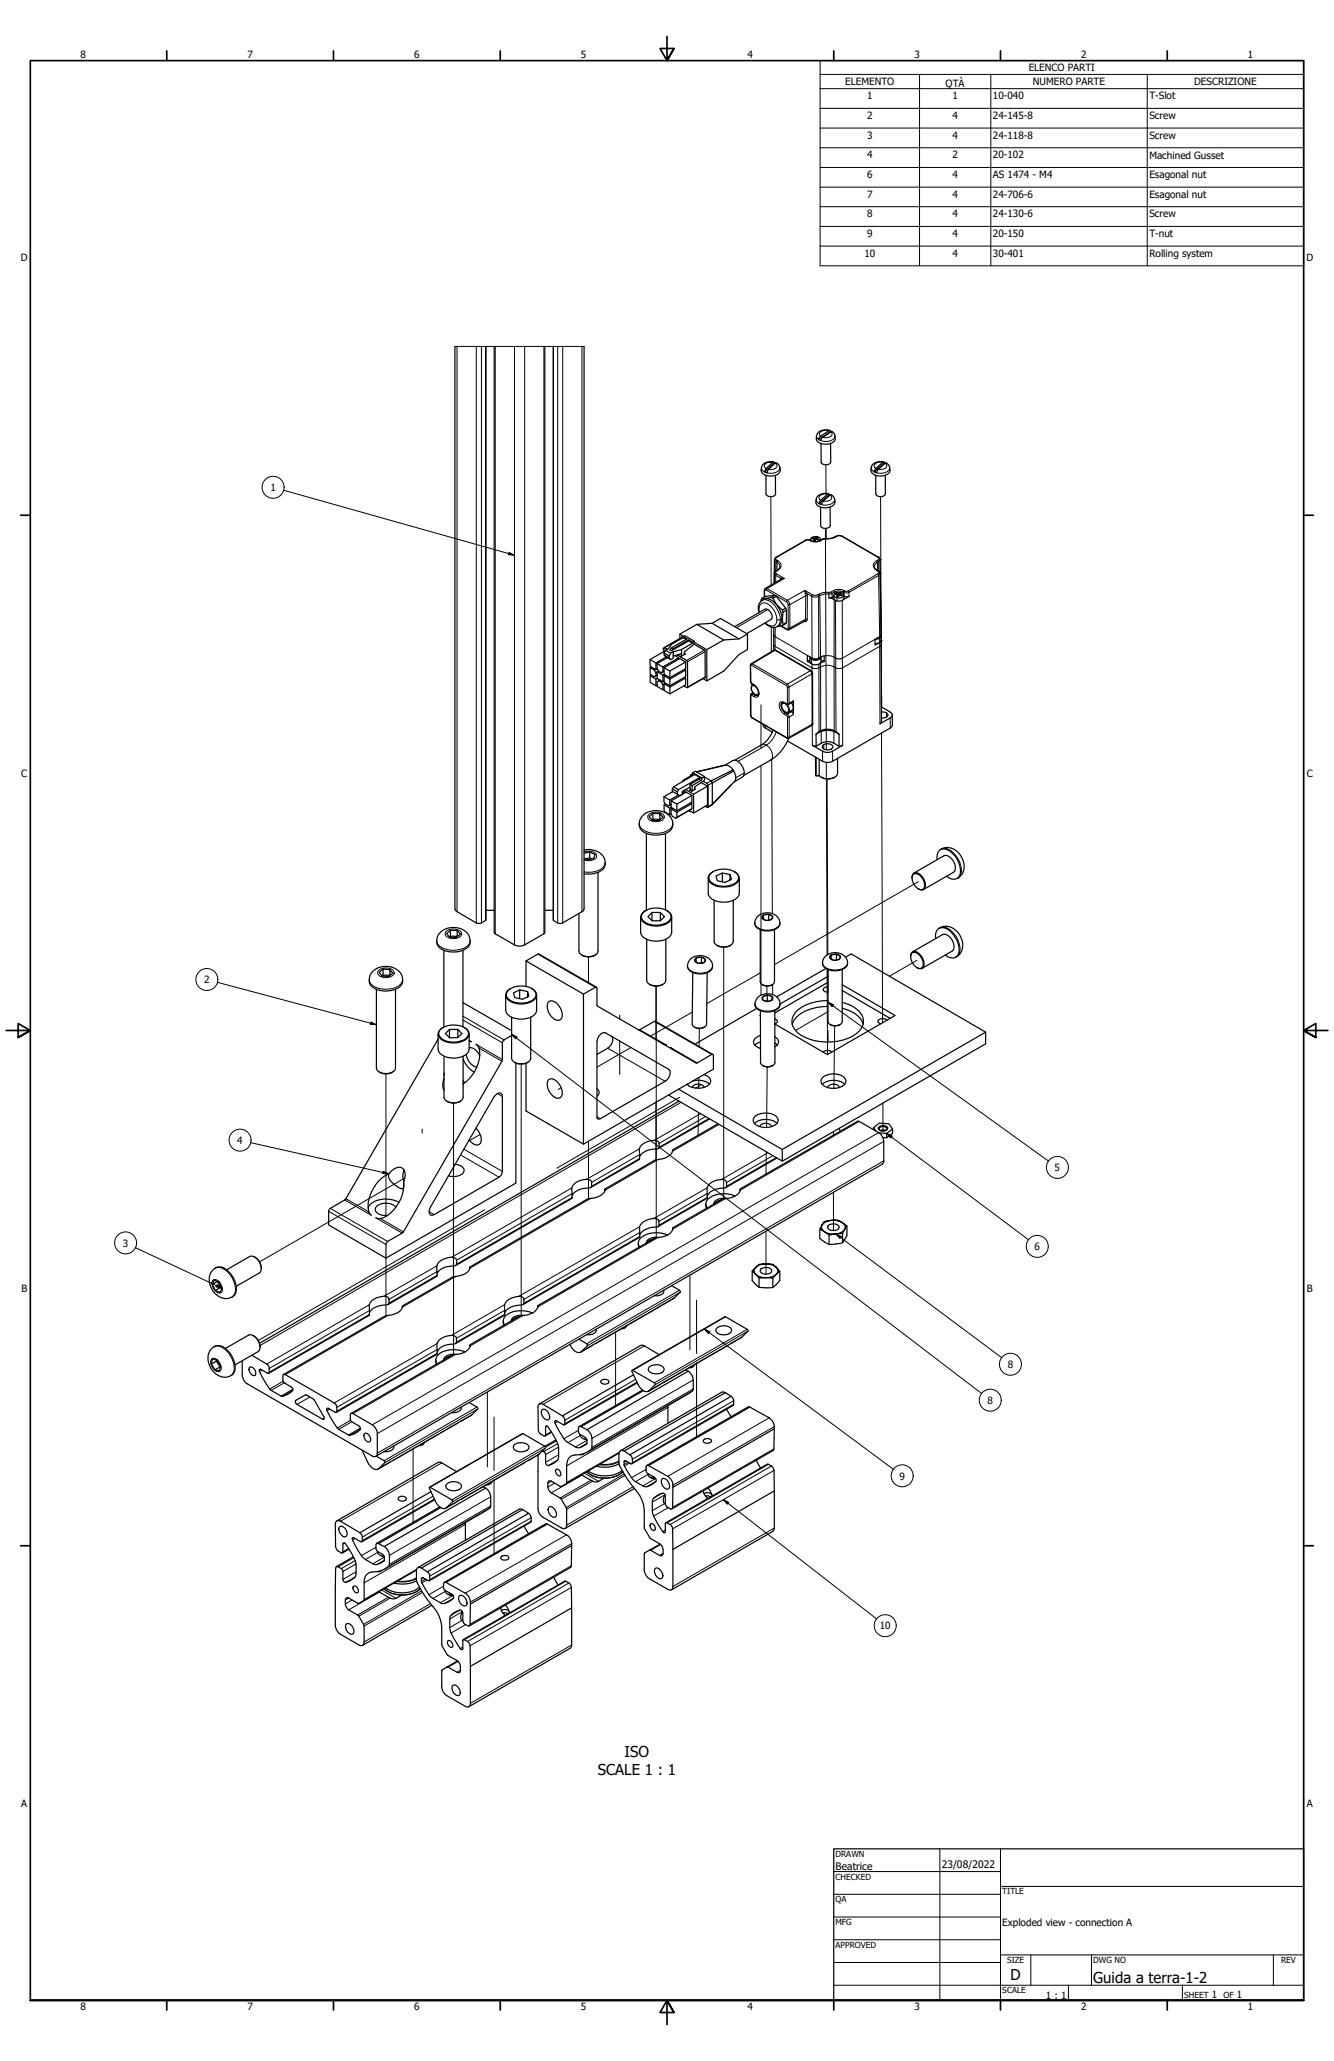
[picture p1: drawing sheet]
<svg xmlns="http://www.w3.org/2000/svg" width="559mm" height="864mm" viewBox="0 0 559 864" stroke-linecap="round" stroke-linejoin="round" font-family="sans-serif">
<defs><g id="words">
<g font-size="6.3">
<text x="261.6" y="736.2">ISO</text>
<text x="250.4" y="743.8">SCALE 1 : 1</text>
<text x="423.3" y="829.7">D</text>
<text x="458" y="831">Guida a terra-1-2</text>
</g>
<g font-size="4.3">
<text x="350" y="783.4">Beatrice</text>
<text x="394.5" y="782.8">23/08/2022</text>
</g>
<g font-size="4.2">
<text x="33.8" y="24.4">8</text>
<text x="103.6" y="24.4">7</text>
<text x="173.5" y="24.4">6</text>
<text x="243.3" y="24.4">5</text>
<text x="313.2" y="24.4">4</text>
<text x="383" y="24.4">3</text>
<text x="430.9" y="29.8">ELENCO PARTI</text>
<text x="452.9" y="24.4">2</text>
<text x="522.7" y="24.4">1</text>
<text x="354.1" y="35.8">ELEMENTO</text>
<text x="432.7" y="35.8">NUMERO PARTE</text>
<text x="500.2" y="35.8">DESCRIZIONE</text>
<text x="363.2" y="41.6">1</text>
<text x="396.1" y="36.3">QTÀ</text>
<text x="399" y="41.6">1</text>
<text x="415.9" y="41.7">10-040</text>
<text x="481.5" y="41.7">T-Slot</text>
<text x="363.2" y="49.9">2</text>
<text x="399" y="49.8">4</text>
<text x="415.9" y="49.9">24-145-8</text>
<text x="481.5" y="49.8">Screw</text>
<text x="363.2" y="58.1">3</text>
<text x="399" y="58.1">4</text>
<text x="415.9" y="58.1">24-118-8</text>
<text x="481.5" y="58.1">Screw</text>
<text x="363.2" y="66.4">4</text>
<text x="399" y="66.4">2</text>
<text x="415.9" y="66.4">20-102</text>
<text x="481.5" y="66.4">Machined Gusset</text>
<text x="363.2" y="74.6">6</text>
<text x="399" y="74.5">4</text>
<text x="415.9" y="74.6">AS 1474 - M4</text>
<text x="481.5" y="74.6">Esagonal nut</text>
<text x="363.2" y="82.8">7</text>
<text x="399" y="82.8">4</text>
<text x="415.9" y="82.9">24-706-6</text>
<text x="481.5" y="82.9">Esagonal nut</text>
<text x="363.2" y="91.1">8</text>
<text x="399" y="91.1">4</text>
<text x="415.9" y="91.1">24-130-6</text>
<text x="481.5" y="91.1">Screw</text>
<text x="363.2" y="99.3">9</text>
<text x="399" y="99.3">4</text>
<text x="415.9" y="99.3">20-150</text>
<text x="481.5" y="99.3">T-nut</text>
<text x="362.1" y="107.6">10</text>
<text x="399" y="107.6">4</text>
<text x="415.9" y="107.6">30-401</text>
<text x="481.5" y="107.6">Rolling system</text>
<text x="8.8" y="109.5">D</text>
<text x="547.2" y="109.5">D</text>
<text x="113.3" y="205.7">1</text>
<text x="8.9" y="325.4">C</text>
<text x="547.4" y="325.4">C</text>
<text x="85.5" y="412">2</text>
<text x="99.4" y="479.3">4</text>
<text x="441.8" y="490.7">5</text>
<text x="51.4" y="522.4">3</text>
<text x="433.3" y="523.8">6</text>
<text x="9" y="541.3">B</text>
<text x="547.4" y="541.3">B</text>
<text x="422.1" y="573.2">8</text>
<text x="413.7" y="588.3">8</text>
<text x="376.8" y="620">9</text>
<text x="368.6" y="682.8">10</text>
<text x="8.9" y="757.2">A</text>
<text x="547.4" y="757.2">A</text>
<text x="419.9" y="807">Exploded view - connection A</text>
<text x="438.1" y="837.4">1 : 1</text>
<text x="507.6" y="837.4">1</text>
<text x="518.2" y="837.4">1</text>
<text x="33.8" y="842.3">8</text>
<text x="103.6" y="842.3">7</text>
<text x="173.5" y="842.3">6</text>
<text x="243.3" y="842.3">5</text>
<text x="313.2" y="842.3">4</text>
<text x="383" y="842.3">3</text>
<text x="452.9" y="842.3">2</text>
<text x="522.7" y="842.3">1</text>
</g>
<g font-size="3.5">
<text x="350" y="778">DRAWN</text>
<text x="350" y="787.6">CHECKED</text>
<text x="350" y="797.1">QA</text>
<text x="419.9" y="793.7">TITLE</text>
<text x="350" y="806.6">MFG</text>
<text x="350" y="816.2">APPROVED</text>
<text x="421.9" y="822.5">SIZE</text>
<text x="458" y="822.5">DWG NO</text>
<text x="536.6" y="822.5">REV</text>
<text x="419.9" y="835.2">SCALE</text>
<text x="496.1" y="837.4">SHEET</text>
<text x="512.6" y="837.4">OF</text>
</g>
</g></defs>
<!-- layer: Aggiustamento traccia (ANSI) -->
<g fill="none" stroke="#000" stroke-width=".42">
<path d="M345.9 194.8l.1 12M322.9 208.1l.1 37M368.9 208.1l.2 57.5M345.8 221.4l.3 92.8M346.1 221.4v4.3M323.1 262.8v10.2M369.1 266v.5M369.1 268.4v.1M318.8 295.3v18.2M323.2 306.6l.1 .7M323.3 318.2l.2 64.6M346.1 319.5l.4 80.6"/>
<path d="M369.3 307.1l.4 121.5M318.8 320.8v96.2M346.5 326.4l.3 73.5M384.7 369.4l-60.3 34.8M303.1 396.9v105.4M246.5 401v10.7M274.8 413.2v22.5M274.9 413.2v105.5M318.5 407.7l-22.5 12.9M321.2 413.1v3.3M323.7 412.6v4.2M346.5 406.1l.1 35.8"/>
<path d="M346.8 406.3v9.5M384.1 402.4l-11.5 6.7M259.6 425.3v1.7M259.6 436.2v14M264.3 438.9l-14.2 8.3M290.1 424.1l-17.8 10.2M292.9 431v7.5M346.8 423.9l-13.6 7.9M346.8 431.9l.1 4.7M349.6 429.8l-.3 26.3M161.7 450v59.3M218.3 445.8v105.5"/>
<path d="M235.1 455.8l-1.2 .7M284.7 459.8l-51.4 29.7M292.7 451.5v4.5M293.4 454.8l-2.1 1.1M321.4 447l-.3 25.4M176.8 473.1v1.6M190 462.2v105.4M201.2 475.4l-5 2.8M246.5 478.2v24.1M274.8 461.8v24.2M292.5 466.2l-.1 9.5M349.1 474.2v1.4"/>
<path d="M369.8 462.2l.1 11.5M169.6 493.6l-60.9 35.2M321 482.7l-.1 9.2M349.1 499.6v16M203 506.9l-94.9 54.8M320.9 515.9v18M161.7 527.1v24.2M289 534.3v31.3M257.9 558.2v30.8M291.8 544.8v22.4M291.8 571.1v30.9M204.2 583.3v31.3"/>
<path d="M206.9 593.7v22.5M173 607.1v30.8M206.9 620v31"/>
</g>
<!-- layer: Visibile (ANSI) -->
<g fill="none" stroke="#000" stroke-width=".51">
<path d="M190.6 145.2v235.6l.9 1.2 8.5 4.9a3.7 3.7 0 0 0 3.4-1.2l.2-240.5M207 145.2v245.5l.5 .6 8 4.6a4.5 4.5 0 0 0 4.3 0l8-4.6 .4-.6v-245.5M231.7 145.2l.1 240.5a3.5 3.5 0 0 0 3.9 1l8.6-5 .4-.9v-235.6M324 193.5a3.7 3.7 0 0 0-3.8 .6 3.7 3.7 0 0 0-1.2 3.6 5.1 5.1 0 0 0 7.7 0 2.51 2.51 0 0 0-2-3.6l-2.8 2.6-.5 1.4-1.1-.4 4-3.8 .4 .2M324.3 193.9l-.2-.4-.4 .2-2.8 2.6-.6 1.4M324.8 199.1l.1 7.8a2.32 2.32 0 0 1-4 0v-7.7M347.7 180.4a3.9 3.9 0 0 0-4.1 .2 3.9 3.9 0 0 0-1.6 3.8 5.2 5.2 0 0 0 7.8-.1l.1-.7a2.03 2.03 0 0 0-1.8-2.6l-3.8 2.5-.5 1.1-.9-.5M347.9 185.8l.1 7.8a2.32 2.32 0 0 1-4 0l-.1-7.7M348 180.8l-.5-.4-3.8 2.4-.8 1.3M348 180.8l-5.1 3.3M348 180.8l.2 .1M366.8 199.1v7.8a2.32 2.32 0 0 0 4 0v-7.8"/>
<path d="M370.1 193.5a3.8 3.8 0 0 0-5.2 4.2 5.1 5.1 0 0 0 7.8 0l.1-.7a2.85 2.85 0 0 0-1.8-3.1l-3.1 2.8-.7 1.4-1-.4 4.2-3.8 .4 .2M370.4 193.9l-.2-.4-.4 .2-2.9 2.6-.7 1.4M343.7 212.5l.1 7.8a2.32 2.32 0 0 0 4 0l-.1-7.8M347.1 206.9a3.8 3.8 0 0 0-5.3 4.1 5.1 5.1 0 0 0 7.8 0 2.95 2.95 0 0 0-1.7-3.7l-3.3 2.9-.5 1.2-.9-.4 4.1-3.7 .4 .1M347.3 207.3l-.2-.4-.5 .2-2.8 2.5-.6 1.4M339.5 226.1v.3M339.7 226.5l-.2-.4a2.36 2.36 0 0 1 4.2 0l-.2 .4M339.7 226.5l-1.2-.4-1 .2-12.9 7.6-.2 10.4 .1-4.7 2-1.4 .3-.8M339.7 226.5a4.3 4.3 0 0 0 3.8 0M340.4 225.3l1 .1 .5-.4 .6 .1-.4 .5 1.1 .4-.3 .4-1.1-.5-.4 .8-.7-.1 .5-.8-1.1-.1zM340.4 225.3v.4M341.2 225.8v.9"/>
<path d="M341.4 225.4v1.1l-.2-.1M341.6 226.3l-.2 .2M341.9 225l.2 .9M342.1 225.6v.4M343.5 226.5a3.9 3.9 0 0 1 3.3-.8l2.1-.3 1.3-.7a2.52 2.52 0 0 1 2.7 0l15.5 9.2 .6 26.7M343.7 226v.4M366.3 237.4l.2 .8 1.9 1.4 .2 .6 .5 25.7-.3 .7-2.3 1.3 .1 2.4 1.3-.7M317.9 256.7a4.1 4.1 0 0 1 3.8-5.8 8.8 8.8 0 0 1 5.5 10.1l-.4 .7-1.2 .9M319.2 250.7l1.4-.8 3.9-.4 .7 .4 3.9 4.9 .3 .9v5.2M319.2 250.7l-.4 1.2M323.2 250.3l-4 .4M323.2 250.3l.6 .4"/>
<path d="M323.8 250.7a12.9 12.9 0 0 0 3.9 4.9M324.5 249.5l-1.3 .8M325.2 249.9l-1.4 .8M327.2 242.7l-7 4.3v3.1M327.7 255.6l.3 .9M328 256.5a10.8 10.8 0 0 0 0 5.2M329.1 254.8l-1.4 .8M329.4 255.7l-1.4 .8M349.3 249.9l-2.1 .6 2.2 .7M349.3 249.4v1.3a2.46 2.46 0 0 0 4 .6M349.4 248.9a2.63 2.63 0 0 1 4.1 .5 2.42 2.42 0 0 1-4.2 0zM349.4 251.2l.1 .1"/>
<path d="M350.1 248.7h1.1l.8-.4 .3 .2-.4 .4 1 .5-.3 .3-1.1-.4-.4 .8-.6-.2 .4-.8-1-.1zM350.1 248.7v.3M350.9 249.1v.9M351.2 248.7v1.2l-.3-.2M351.3 249.6l-.1 .3M351.7 248.3l-.1 1M351.9 248.9l-.2 .3M353.5 249.9l1.1 .2 1.1-.2-2.4 1.4M353.5 249.4l-.2 1.9M272.3 276.4l.1 2.8 2.4 1.4 .5-.3M272.4 279.8v2.8l1.7 1 1.2-.7-1.2 .7M272.8 279.5l-.4 .3 1.7 .9 .4-.2"/>
<path d="M274.8 277.8v2.8M275.2 278.1l.1 2 .7 1.2 1 .6 .7-.4v-2M278.1 271.7l-.3 .2M278.2 273.6v.8l.6 .7 2.1 1.3M278.2 274.4l2.2 1.3M278.2 273.6l2.2 1.3M278.7 272.7l-6.4 3.7 2.5 1.4 4.3-2.5M278.8 272.5l-.6 1.1M279.5 275.6l-4.3 2.5 2.5 1.4 6.6-3.8M279.6 272l-1.4-.7-.1 .7-.3-.1 .3 1.1M281.9 271.9l-.6 .8M282 273.1l-1.1 .6-.5 1.2v.8l.5 .7 1.1-.6v-.9"/>
<path d="M282.6 274.7l1.7 1v.5M283.7 274.4l4 2.3 .3 .6v10.6l-.3 .2-1.3-.7M284.5 274.2l-.4 .4M284.8 267.6v-1.9l7.1-4.1 11.2 6.6M284.8 265.7l1.6 .9M285.5 267.1v-.2l.6 .4M285.5 272.2l4.6-2.7v-.5l.7-.3v1.2l-3.8 3-.4 .8 .5 .3-2 1.2 .4-.9zM285.5 272.2l-3.5 .9v1.8M285.5 273.9l-3.5 1M285.7 267l-7.5 4.3M286.2 267.1l-4.6 2.7-1.7 2-1.1 .7 2.1 1.2M286.2 266.8l.7-.4 3.9 2.3"/>
<path d="M287.2 277.4l-6.6 3.8-2.5-1.4 6.6-3.8 2.5 1.4v2.8l-6.6 3.8-2.4-1.4-.1-2.8M287.5 267.9l-1.3-.8v-.3l1.6 .9-6.6 3.8 .7 .4 6.6-3.8 1.6 .9M288.5 268.1v.4M290.1 269.5l-1.6-1-7.2 4.2-.7-.4 .6-.8M290.7 269.9l4.6 2.8 .1 11.3-.2-.1M290.8 269.2l5.2 3M291.9 261.6l6.4-.4 3.5-2.1 11.3 6.6v6.5l-3.5 2.1-6.4 6.9-7.1 4.1-.1-13.1 7.1-4 6.5-.5 3.5-2M298.3 261.2l11.3 6.5M307.8 262.6l12.6-7.3a2.95 2.95 0 0 1 2.6 4.3l-10.2 5.9M320.4 261.1a4.6 4.6 0 0 0 5.2 1.5M324.1 265.9l.6 .9M324.1 265.9v6.6"/>
<path d="M324.1 263v2.9M324.7 272.5l15 8.5 .5 .6v21.8M327.7 262.2l-2.1 .3M328 261.7l-.3 .5M329.4 260.9l-1.7 1.3M329.4 260.9l-1.4 .8M337.1 260.2l-7 3.8-3.1-1.7M338.2 277.1l1.3 .7M339.2 275.3v1.9l.3 .6M339.5 277.8l1.7 .8M343.7 277.8l-1.8 .8M343.7 277.8h.1"/>
<path d="M343.9 276.5l1.3 .7v-2.4l-.8 .2a4.1 4.1 0 0 1-4.2 .8l-2-1.2v2.5l1-.6M343.9 275.3l-.2 2.5M345.2 277.2l-1.5 .6M350.1 275.8a3.2 3.2 0 0 0 2.8 0M367.9 269.6l-1.3 .1M369.1 266.2l.2 36.3-.7 .8 4.8-2.9a1.24 1.24 0 0 0-.5-2l-3.6-2.2M369.1 268.5l-.7 .9-.5 .2M369.1 260.2l.2 36.5M272.4 283.1v2.8l2.4 1.4 .5-.2M272.9 282.8l-.5 .3 2.4 1.4 .5-.2M274.1 280.7l.7 1.3v1.1M274.8 284.5v2.8"/>
<path d="M275.3 281.4v2.9l2.4 1.4 .5-.3M275.3 281.7l-.5 .3M275.8 281.1l-.5 .3 2.4 1.5 .5-.3M276 285.2l1 .6 .5-.2M276.5 284.9l-1.2 .7v2.1l2.4 1.4M277 285.8l.7 1.2 .5-.2M277.7 281.5l.4-.3-1.1 .7M277.7 287v2.1l.5-.3M277.7 282.9v2.8M280.6 281.2v2.8M280.6 284.5v2.8M280.6 287.9v2.9"/>
<path d="M286.7 280.5l.5 .2v2.8l-6.6 3.8-2.4-1.4v-2.8M286.7 283.8l.5 .3v2.9l-6.6 3.8-2.4-1.5v-2.8M287.2 280.7l-6.6 3.8-2.4-1.4 .4-.2M287.2 284.1l-6.6 3.8-2.4-1.4 .4-.2M294.5 284.4l1.6 .9M295.4 283.8l-7.5 4.4M315.4 290.3l-.9 .7-.1 .3 .2 9.1 15 8.9 .8 .1 9.8-5.6v-21.5l-.7-1.2-15.1-8.7-10 6v7.2l.6 1a3.8 3.8 0 0 1 2.5 4.8M315.5 286.9a2.57 2.57 0 0 0-.7 2.7 2.57 2.57 0 0 0 2.2 1.7l.8-.3M327.6 294.4h.7l1.6 .8 2.2-1.1 .3-.4v5.7l-.2-.7-1-.8M328.1 294.3a2.58 2.58 0 0 0 1.5 4.3l2.3-1a2.3 2.3 0 0 0-.4-3.2M369.2 298.3h.8a1.57 1.57 0 0 1 1.9 1.7 2.74 2.74 0 0 1-2.6 .9M369.2 291.7l.1 5.1"/>
<path d="M369.3 296.7l-.1 .2M369.3 291.8h-.1M373.8 299.6v4.2l-.9 1.3-24.1 13.9a4.5 4.5 0 0 1-4.2 0l-14.7-8.5M319.7 303.5l.4 1.2 3.4 2.1M323.8 305.9a11.8 11.8 0 0 1-4.6 6.1l-11.4 6.5M330.5 309.3a18.8 18.8 0 0 1-7.6 9.2l-11.4 6.4M341.6 317.2l.1 7.7-.1-7.6M341.8 307.7a6.5 6.5 0 0 1 9.7 0M341.8 307.7a7.9 7.9 0 0 1 9.7 0M341.8 317.4l-.1 7.5 1.5 .1M341.8 307.7l.1 5M341.9 312.7l-1.6-.4 4.3 2.5a4.4 4.4 0 0 0 4.1 0l4.3-2.5-1.5 .4"/>
<path d="M341.9 312.7a6.9 6.9 0 0 1 9.6 0M343.2 318.2v6.7M344.6 312.4a2.85 2.85 0 0 1 4.3 .5 2.57 2.57 0 0 1-4.5 0zM350.8 317.8v6.2a3.9 3.9 0 0 1-5 2.3l-2-.7-.6-.7M351.5 307.7v5M278.2 337.2l2.3 1.4M278.7 336.9l-.5 .3v2.8l2.3 1.4 .6-.3M280.5 335.2v2.2M281.1 335.6l6.3-3.7 2.4 1.4v2.8l-6.3 3.6-2.4-1.4zM281.1 338.3l-.6 .3v2.8M281.1 335.6l2.4 1.3M281.6 330.5l2.1 1.3"/>
<path d="M281.7 338.6l-.6 .4 2.4 1.4M281.8 331.7l-3.7 2.1v2.2l.6 .9 1.3 .8 1.1-.6-1.1 .6M282.1 329.7l2.1 1.2M284.2 333.1l-3.7 2.1-2.4-1.4M286.4 331.3l.5 .3v.6M286.4 327.2l-.3-.2v.3M286.9 331.6l-1.1 .6M288.5 339.7l.6 .1M289.1 328.7v2l-.2 .4M289.1 339.8l1.5 .9M289.1 339.8l-.1 .1M289.2 336.4l.6 .3v2.2l-6.8 3.9-1.3-.7-.6-1v-2.1"/>
<path d="M289.8 333.3l-6.3 3.6v2.8M289.8 338.9l-6.8 3.9M289.8 336.7l-6.3 3.7v2.1M289.9 324.8l.3 .2M289.9 324.6l-.4-.1-.2 .6M289.9 329.2l3.7-2.2 .4-1 1.1-.6v1.6l-4 2.6 .1 1.1-1.4 .9zM290.1 324.1l-.6 .4M290.2 324l3.8 2.3M290.2 323.8l3.8 2.2M291 324.5l-8.9 5.2-.5 .8v1.1l2.1 1.2M292.8 326.5l-3.7 2.2 .8 .5M293.6 327l-.8-.5 .4-.7-9 5.1-.5 .9v1l1.1 .6 1.1-.6-.1-1.1 3.3-1.9"/>
<path d="M293.7 327.9l2.7 1.5v7.9l-5.8 3.4-.1-7.9M294.5 327.3l1.6 .9 .5 .9v8.9l-.1 .3-1.1-.5M295.1 325.4l-3.8-2.2-1.1 .6-.3 1-3.8 2.2M296.4 329.4l-5.9 3.4-3.4-2M297.9 327.2l.5 .8M298.4 328l8.9-4.9a3.7 3.7 0 0 1 .4 4.4l-9.3 9.5zM298.4 337l-1.9 1.3M303.3 320.7a3.1 3.1 0 0 1 3.8 1.9M303.3 320.7l-11.6 2.7M303.3 320.7l-11.5 2.8M303.6 320.7l3.4-2a3.9 3.9 0 0 1 4.3 3.1 3.1 3.1 0 0 1-.3 3.8l-3.5 2.1M306.3 328.9l-8 8.3"/>
<path d="M307.1 322.6l-9.2 4.6-2.8-1.6M307.1 322.6l.2 .5M341.8 325.1h1.4M344 325.7a5.7 5.7 0 0 0 5.6 0M244.7 356.2a6.9 6.9 0 0 1 8.7 4.4 4.2 4.2 0 0 1-4 5.3l-1.6 .3-3.1-.1M244.7 359.6l1.3 .7 2.7-.6 .5-1.6-2.2-1.1v2.5l-1.9 .4M247 359.5l.9 .4M247 357l-2.3 .5M269.6 341.4a8.2 8.2 0 0 1 11.6 1.6 4.4 4.4 0 0 1-3.4 6.6 10.3 10.3 0 0 1-9.3-1.9 4.8 4.8 0 0 1 1.1-6.3zM270.8 349.2v32.2M273.5 340.8l-1.6 1.4 1.3 1.5 2.9 .1 1.6-1.4-1.3-1.5v2.4h-2.9M276.4 340.9l-2.9-.1v2.5l-.4 .3"/>
<path d="M276.4 343.3l.1 .2M278.8 349.2v32.1M393.9 356a6.2 6.2 0 0 1 8.8 3 6.2 6.2 0 0 1-1.8 9.1M250.5 365.6v33a4.1 4.1 0 0 1-5.2 2.1 2.86 2.86 0 0 1-2.8-2.1v-15.8M296.7 368v6.3a5.3 5.3 0 0 0 5.7 3.7 7.4 7.4 0 0 0 7.1-2.8l.2-7.2M297.9 365.9a8.7 8.7 0 0 1 11.2 .7 2.8 2.8 0 0 1-2.2 4 9.2 9.2 0 0 1-9.4-1.3 2.33 2.33 0 0 1 .4-3.4zM298.8 365.2a2.84 2.84 0 0 0-2 2.4 2.84 2.84 0 0 0 1.4 2.8 9.6 9.6 0 0 0 10.8-.8 2.88 2.88 0 0 0-1.4-4.4M299.1 377.3v17.2a4.2 4.2 0 0 0 5.3 2.2 2.86 2.86 0 0 0 2.7-2.2v-17.2M302.6 365.8l-2.7 1.3 .6 2 3.3 .7 2.6-1.4-.6-1.9v2.2M305.8 366.5l-3.2-.7v3.7M382 367.9a1.8 1.8 0 0 1 .8-2 1.8 1.8 0 0 1 2.1 .1 5.3 5.3 0 0 1 2.3 6.6 2.03 2.03 0 0 1-2.5-.1M382.8 366.1a4.2 4.2 0 0 1 4.5 4.4 1.76 1.76 0 0 1-.8 2.2 1.76 1.76 0 0 1-2.3-.5 5.1 5.1 0 0 1-1.9-5.6z"/>
<path d="M382.8 365.8l12.6-7.2a4.2 4.2 0 0 1 4.5 3.4 2.97 2.97 0 0 1-.5 3.5l-12.6 7.2M392.6 360.2a3.7 3.7 0 0 1 2.1-4.5 7 7 0 0 1 6.2 4.3 7.2 7.2 0 0 1 .6 7.7 3.5 3.5 0 0 1-4.9-.5M184.7 390.4a8.2 8.2 0 0 1 11.7 1.5 4.4 4.4 0 0 1-3.4 6.6 8.7 8.7 0 0 1-9.9-2.7l-.2-1.7 .3-1.5zM185.9 398.2v32.1M188.7 389.8l-1.6 1.4 1.2 1.5 2.9 .1 1.6-1.4-1.3-1.5v2.5l-2.8-.2M191.5 389.9l-2.8-.1v2.4l-.4 .4M191.5 392.4h.1M193.9 398.2v32.1M203.6 381.4h3.4M228.2 381.4h3.5M268.4 384.3v6.4a5.3 5.3 0 0 0 5.7 3.6 7.3 7.3 0 0 0 7.1-2.8l.2-7.2M269.9 381.9a9 9 0 0 1 10.6 .6 2.6 2.6 0 0 1-1.2 4.2 8.8 8.8 0 0 1-10.3-1.4 2.51 2.51 0 0 1 .9-3.4z"/>
<path d="M270.4 381.6a2.81 2.81 0 0 0-1.9 2.4 2.81 2.81 0 0 0 1.4 2.7 9.3 9.3 0 0 0 10.8-.7 2.78 2.78 0 0 0-1.4-4.4M270.9 393.6v17.2a4.1 4.1 0 0 0 5.2 2.2 2.86 2.86 0 0 0 2.8-2.2v-17.2M273.1 382.3l-1.7 1.8 1.8 1.7h3.4l1.7-1.7-1.7-1.8v3.5M276.6 382.3h-3.5v3.5M300.4 396.1l.1 .1a5.6 5.6 0 0 0 5.5-.1M317.6 383.8a5.9 5.9 0 0 1 8.9 1.7l.1 .6a2.91 2.91 0 0 1-2.6 3.6 7 7 0 0 1-7.6-1.8l-.2-1.8zM318.5 389.6v21.8a3.4 3.4 0 0 0 5.2 1.1l.7-1.1v-21.8M319.8 383.4l-.6 1.3 1.7 1 2.2-.4 .6-1.3-1.7-.9v2.4M322 383.1l-2.2 .3v1.7M350.4 399.8l-2.2 .4v1.6M381.9 399.4a2.48 2.48 0 0 1 3.7 1.3 3.2 3.2 0 0 1 .1 5.1 4.7 4.7 0 0 1-3.8-6.4zM382.3 398.8l12.5-7.2a4.4 4.4 0 0 1 4.8 4.6l-.2 1.8-.6 .5-12.5 7.3"/>
<path d="M392 393.3a3.3 3.3 0 0 1 1.1-4.2 3.3 3.3 0 0 1 4.2 .5 9.9 9.9 0 0 1 4.1 10.2 3.2 3.2 0 0 1-5.4 .4M393.3 389a6.4 6.4 0 0 1 9.3 3.9 5.9 5.9 0 0 1-2.3 8.2M156.5 406.7a8.1 8.1 0 0 1 11.6 1.5 4.4 4.4 0 0 1-3.4 6.6 10.1 10.1 0 0 1-9.4-1.8 5 5 0 0 1 1.2-6.3zM157.7 414.5v33a4.1 4.1 0 0 0 5.2 2.3 2.99 2.99 0 0 0 2.8-2.3v-33M160.5 406.1l-1.7 1.4 1.2 1.5 2.9 .1 1.6-1.3-1.2-1.5v2.4l-2.8-.1M163.3 406.3l-2.8-.2v2.5l-.5 .3M163.3 408.7h.1M211.8 416.9v6.4a4.2 4.2 0 0 0 4.2 3.5 9.1 9.1 0 0 0 8.1-1.8l.7-1.7v-6.4M213 414.8a9.2 9.2 0 0 1 10.6 0 2.53 2.53 0 0 1-.5 4.2 9.2 9.2 0 0 1-10.4-.7 2.47 2.47 0 0 1 .3-3.5zM213.9 414.2a2.81 2.81 0 0 0-2 2.4 2.81 2.81 0 0 0 1.5 2.8 9.3 9.3 0 0 0 10.8-.8 2.78 2.78 0 0 0-1.5-4.4M217.7 414.8l-2.6 1.3 .5 1.9 3.3 .7 2.7-1.3-.6-1.9v2.2M220.3 402.7v10.6"/>
<path d="M221 415.5l-3.3-.7v3.7M229.9 419.7a4 4 0 0 1 4.9 2.8 4.2 4.2 0 0 1 0 4.8 4 4 0 0 1-4.9-2.8 4.5 4.5 0 0 1 0-4.8zM243.7 400.2l.3 .2a5.7 5.7 0 0 0 5.4-.2M244.4 416.6v62.8M249.8 413.6l-24-13.8h-.5l-5 2.9 24.1 13.9 5.3-3 .4 .5 .2 7.5 41.2 23.8h.5l6.1-3.6 .6 .1 .1 6.1-54.4 31.4-24.1-13.9v-20M272 412.5l.2 .1a5.7 5.7 0 0 0 5.5-.1M289.4 401.7a6 6 0 0 1 8.9 1.8 3 3 0 0 1-2.5 4.2 7 7 0 0 1-7.6-1.9 3.7 3.7 0 0 1 1.2-4.1zM290.2 407.5l-.3 21.6a3.5 3.5 0 0 0 6.1 .1l.2-21.6M291.6 401.4l-.6 1.3 1.7 1 2.2-.3 .6-1.4-1.7-.9v2.4l-1.1 .2M293.8 401.1l-2.2 .3v1.6M317.6 417.7a6 6 0 0 1 9 1.7l.1 .7a2.92 2.92 0 0 1-2.5 3.5 7.2 7.2 0 0 1-7.8-1.8l-.1-1.7zM319.3 412.6l1.7 .5 1.7-.1 .8-.4"/>
<path d="M321.4 416.9l-1.9 .8v1.3l2.1 .7 1.9-.8v-1.3M321.4 419.4l.5 .1M323.5 419v-1.4l-2.1-.7v2.5l-.2 .1M345.9 400.5a5.8 5.8 0 0 1 9.1 2.3v.6a3.5 3.5 0 0 1-3.8 3.3 6.2 6.2 0 0 1-6.5-2.1l-.1-1.2a3.7 3.7 0 0 1 1.3-2.9zM345.9 405.8l-20.5 11.9M346.8 419.3a18.6 18.6 0 0 0-13.7 5 5.7 5.7 0 0 0 .8 8.2 22.1 22.1 0 0 0 24.8 .6 6.1 6.1 0 0 0-.2-10.5l-1.6-1.1-4.1-1.5M346.8 413.5l-.9 .1-1 .8 .3 1 1.6 .4M346.8 406.3v21.8a3.3 3.3 0 0 0 4.5 1.5l1.3-.9 .2-.6v-21.8M346.8 409.1l-20 11.6M346.8 411.6l-22.3 12.8M348.2 400.2l-.6 1.2 1.6 1 2.3-.4 .5-1.3-1.6-.9v2.4M352.8 412.6l22.2 12.9-28.4 16.4-22.1-12.8 1.2-1.1-.1-.5-1.1-.6"/>
<path d="M352.8 415l20.1 11.7M354.2 401.1l2.4-1.4 56.3 32.8v4.9l-85.2 49.1M381.4 400.9a1.78 1.78 0 0 1 .8-2 1.78 1.78 0 0 1 2.1 .1 5.3 5.3 0 0 1 2.3 6.6 2.11 2.11 0 0 1-2.5-.2M183.5 435.4l-38.8 67.2-6.3 3.7-.7 .8v6.2l24 13.9M183.5 433.3v6.3a5.4 5.4 0 0 0 5.7 3.8 7.1 7.1 0 0 0 7.1-2.9l.2-7.2M184.3 431.6a8.8 8.8 0 0 1 11.3-.1 3 3 0 0 1-2.4 4.7 8.4 8.4 0 0 1-9.1-1.9l-.3-.9zM185.6 430.5a2.84 2.84 0 0 0-2 2.4 2.84 2.84 0 0 0 1.4 2.8 9.4 9.4 0 0 0 10.8-.8 2.76 2.76 0 0 0-1.4-4.4M188.3 431.4l-1.7 1.7 1.7 1.7h3.5l1.7-1.7-1.7-1.7v3.4M191.8 431.4h-3.5v3.4M193.9 420.1l20.4 11.8M196.5 439a4.6 4.6 0 0 1 4.5 3.3M196.5 436.3l1 .2"/>
<path d="M199.4 437.6a7.1 7.1 0 0 1 .9 7.9 16.9 16.9 0 0 1-6.3 8.7M214.3 433.9l-3.2 1.8-.5 .8-.4 8.2-41.2 71.5-6.6 4-.6 .8-.1 6.2 54.4-31.5v-50.2M214.3 426.2v17.3a4.1 4.1 0 0 0 5.2 2.2 2.99 2.99 0 0 0 2.8-2.2v-17.3M251 434a2.29 2.29 0 0 1 2.7-1.2l26.4 15.3a3.4 3.4 0 0 1-1.5 5l-27.1 15.7-1.1 .1-.3-.9v-31.4zM256.1 434.1a3.5 3.5 0 0 1-1.5 5.1l-4.5 2.6M267.5 431.5l7.1-3.6 24 13.9M277.1 437.1l2 .7-1.4-.3M281.7 439.7l-.7-.7 .9 .9M290.9 430.4a4 4 0 0 0 4.1 0M317 422.5l-25.9 15M318.5 423.5l.1 21.8a3.5 3.5 0 0 0 6 0l-.1-21.8M318.5 425.4v.2"/>
<path d="M318.6 436.6l-2.4 1.4M318.6 433.9a2.7 2.7 0 0 0-2.6 3.8l2.6 1.7M318.6 438.8l-.1 .5M324.5 437.1l1.1 .8M324.5 434.4a2.26 2.26 0 0 1 1.6 2.2 2.26 2.26 0 0 1-1.6 2.1M346.8 421.7a16.6 16.6 0 0 0-14.4 6.2l-.5 1.4M347.7 429.3l1.7 .5 1.6-.1 .9-.4M352.8 422.5a11.3 11.3 0 0 1 8.8 6.6M371.5 427.5a2.66 2.66 0 0 0-3.8 .3l.1 .5 1.1 .7M412.9 432.5l-85.2 49.1v4.9l-47.7-27.6M158.8 449.2l.4 .2a5.4 5.4 0 0 0 5.3-.2M186 451.8a6.6 6.6 0 0 0 0 5.1"/>
<path d="M186 442.6v17.2a4.1 4.1 0 0 0 5.3 2.2 2.82 2.82 0 0 0 2.7-2.2v-17.2M194 443.9a11.2 11.2 0 0 0 4.6 5.4M194 452.9l.4 .6-.4 .6M195.3 441.8a6.4 6.4 0 0 0 4.4 5.4M207.4 459a1.69 1.69 0 0 1 2.9-.3l.1 32.2a2.81 2.81 0 0 1-1.4 2.4l-27.1 15.7-1.4 .2a2.37 2.37 0 0 1-.1-3.5zM215.5 445.1l.1 .1a5.7 5.7 0 0 0 5.5-.1M229.9 452.3a4 4 0 0 1 4.9 2.8 4.2 4.2 0 0 1 0 4.8 4 4 0 0 1-4.9-2.8 4.5 4.5 0 0 1 0-4.8zM250.1 456.1a1.88 1.88 0 0 1 0 3.3M284.2 456.4l43.5 25.2M290 455.7a2.89 2.89 0 0 1 5 0M290.2 452.9a7.6 7.6 0 0 1 7 1.4M294.8 450.3a2.97 2.97 0 0 1 2.8 3.4 6.9 6.9 0 0 1-9.8 .6"/>
<path d="M319.5 446.5l.2 .1a4.2 4.2 0 0 0 4-.1M344.9 451.2a7.3 7.3 0 0 1 9.2 .9 2.31 2.31 0 0 1-1.3 3.1 7.7 7.7 0 0 1-8.4-.9 2.15 2.15 0 0 1 .5-3.1zM348.4 440.8a2.61 2.61 0 0 0-3.6 .1M351.6 455.7a2.81 2.81 0 0 0-4.9 0M353.8 454.3a7.3 7.3 0 0 0-9.4 .1M187.2 461.5l.2 .1a5.9 5.9 0 0 0 5.4-.1M199.4 472.8a6.1 6.1 0 0 1 1.9 6.2 2.03 2.03 0 0 1-3.1 .3l-1.7-1.7M284.5 461.4l-175.8 101.5M297.2 468.9l-21.5 12.4M300.7 470.9l-19 10.9M316.5 467.6a7.3 7.3 0 0 1 9.3 .9 2.27 2.27 0 0 1-1.4 3.1 7.7 7.7 0 0 1-8.4-.9 2.15 2.15 0 0 1 .5-3.1zM323.2 472.1a2.86 2.86 0 0 0-4.9 0"/>
<path d="M325.4 470.7a7.3 7.3 0 0 0-9.4 .1M351.4 472.9l.6 1.1M365.9 472.5v.8M368.1 472.3a2.53 2.53 0 0 1 3.8 .3 1.8 1.8 0 0 1-2.7 1.3l-1.2-.7-.1-.4zM368.6 472.4a2.05 2.05 0 0 1 2.9 .4 1.73 1.73 0 0 1-1.6 1.1 1.73 1.73 0 0 1-1.6-1zM370.9 473.6l-1.4-.1-.6 .2M371.4 474.9v1.9M373.9 473.1l-1.5-2.2-4-.3-2.5 1.9 1 1.4M373.9 473.1l-2.5 1.8-3.1-.2M373.9 473.1v1.8l-2.5 1.9-1.6-.2M162.9 491.8a15.5 15.5 0 0 0-8.4 16l1 1.4M162.9 491.8a4.6 4.6 0 0 0 2.5 4.7l1.5 1.1 1.7 .6 .4-.6v-2.2a15.9 15.9 0 0 1-8.3 14.8l-1.3 .4-2-.3"/>
<path d="M162.9 491.8a5.7 5.7 0 0 1 5.1-2.6 3.5 3.5 0 0 1 1.5 4.8l-.5 1.4M169.2 490.2a5.8 5.8 0 0 0 0 4.8M190.6 487.9a3.7 3.7 0 0 1 3.8 2.6 4.5 4.5 0 0 1-5.4 2.5l-1.2-.3M253.4 498.7a6.8 6.8 0 0 1-6.8 3.6l-49.7 28.6M253.4 498.7v.2M253.5 498.2l-.1 .5zM267.9 484.8a8.7 8.7 0 0 1 7.8-3.5l.4-.5v-1.7a1.7 1.7 0 0 0-2-1.3 6.3 6.3 0 0 0-6.3 3.6v4.4l-20.3 11.8M281.7 482.5v-.7a3.7 3.7 0 0 1-3.1 3.5l-4.4 .9-20.7 12M310 499l.1-.8a3.8 3.8 0 0 1-3.2 3.4l-4.5 1-20.6 11.9M310.1 498.2l49.1-28.4 .7 .1 8.1 4.7a4.4 4.4 0 0 1 2.2 3.7v8.1l-.6 1.4-212.2 122.4M325.4 485.3l-21.4 12.3M165.9 505.8a6 6 0 0 0-8.6 .3 3.1 3.1 0 0 0 3.7 3.2h1.3"/>
<path d="M167.1 503.8a10.5 10.5 0 0 0-12.5 1.5l-.4 1M239.6 501.1a7.3 7.3 0 0 1 7.4-3.3l.8-.7v-1.7a1.73 1.73 0 0 0-2.1-1.2 5.8 5.8 0 0 0-6.2 4l.1 4-48.7 28.1M268 517.5a7.3 7.3 0 0 1 7.2-3.3l.7-.4 .1-2a1.73 1.73 0 0 0-2.1-1.3 6.4 6.4 0 0 0-6 3.5v4.5l-48.8 28.1M273.7 519.2a4.1 4.1 0 0 0-2.9 1.6M276.1 518.5a4.9 4.9 0 0 0-5.3 1.8l-.1 .6M279.7 517.5a11.1 11.1 0 0 0-11.4 1.3 2.81 2.81 0 0 0-.4 3.7M281.7 515.3l.2-.7a4.9 4.9 0 0 1-4.7 3.8l-3.1 .5-48.9 28.2M295.7 504.5l.2 1.8M296.2 501.2a7.3 7.3 0 0 1 7.3-3.4l.7-.3 .2-2a1.73 1.73 0 0 0-2.1-1.3 5.9 5.9 0 0 0-6.1 4v3.9l-20.5 11.9M301.9 502.9a3.8 3.8 0 0 0-2.8 1.6M304.4 502.2a4.9 4.9 0 0 0-5.3 1.7l-.1 .7M307.9 501.2a10.8 10.8 0 0 0-11.4 1.3 2.71 2.71 0 0 0-.3 3.7"/>
<path d="M344.4 513.3a2 2 0 0 0 1 2.8l-2-1.1zM345.2 511.9l2.9-.5a5.1 5.1 0 0 0-3.7 1.9zM345.4 516.1a7 7 0 0 0 4.7 .9l-2.8 .5zM347.2 513.3a3.1 3.1 0 0 1 4.3 .8 2.79 2.79 0 0 1-4.6 .8l-.3-.6zM347.3 517.5v4M348.1 511.4a4.7 4.7 0 0 1 4.8 .9 7.8 7.8 0 0 0-4.8-.9zM350.1 517a4.6 4.6 0 0 0 3.7-1.9l-.9 1.8zM352.9 512.3l1.9 1.4-1 1.4a1.99 1.99 0 0 0-.9-2.8zM352.9 516.9v3.9M354.8 513.7a8 8 0 0 1-1.4 6.4l-.5 .7-2.8 .5a6.9 6.9 0 0 1-6.7-2.4v-3.9M89 532.4a4.1 4.1 0 0 1 6.7 .4 8.8 8.8 0 0 1 2.6 9.9 5.8 5.8 0 0 1-9-1.6 7.2 7.2 0 0 1-.3-8.7zM89 538.2l1.2 2.6 2.1-1.3 .7 .3"/>
<path d="M92.3 539.5l-1.2-2.5-2.1 1.2 .7-1.8 2.1 .8 1.2 2.6-.8 1.8-2-.8M94.9 532.1l9.7-5.6a4.4 4.4 0 0 1 4.8 4.6l-.2 1.8-.6 .5-9.7 5.6M106.6 526.7l.2 .1a5.7 5.7 0 0 1 2.7 4.8M183.1 533.8a6.9 6.9 0 0 1 6.8-3.3l1.2-.5 .2-1.9a1.85 1.85 0 0 0-2.1-1.3 6.3 6.3 0 0 0-6.2 3.6v4.4l-20.4 11.8M196.8 531.4a6.2 6.2 0 0 1-5.9 3.5l-1.5 .3-20.7 12M196.8 531.4v.1M196.9 530.9l-.1 .5zM267.4 520.8l.3 1.9M281.4 538.7l3.3 1.9 .3 .6a15.6 15.6 0 0 1-7 5.3l-34.8 20.1M315.1 532.6v4l2.8 2.8 2.9 .2 2.9-.1 2.9-2.9v-3.9M316.5 533.9a6.2 6.2 0 0 0 4.3 1.5l-2.9 .2zM316.5 531.1l1.5-1.3 2.9-.2a6.2 6.2 0 0 0-4.4 1.5z"/>
<path d="M316.5 531.1a1.87 1.87 0 0 0 0 2.8l-1.4-1.3zM317.9 535.6v3.8M318.7 531.7a3.5 3.5 0 0 1 4.5 .4 2.32 2.32 0 0 1-3.6 1.6l-1.1-.9zM320.8 535.4a6.6 6.6 0 0 0 4.4-1.4l-1.5 1.6zM320.9 529.6l2.9 .2 1.4 1.3a6.7 6.7 0 0 0-4.3-1.5zM323.7 535.6v3.9M325.2 531.1l1.4 1.6-1.4 1.3a1.88 1.88 0 0 0 0-2.9zM106.1 559.6l.2 .2a5.7 5.7 0 0 1 2.7 4.7M154.7 550.1a7.7 7.7 0 0 1 7.4-3.4l.7-.3 .1-2a1.71 1.71 0 0 0-2-1.3 6.5 6.5 0 0 0-6.2 3.6v4.4l-42.1 24.3M168.5 547.8l.2-.4a5 5 0 0 1-4.6 3.6l-3.1 .6-42.3 24.3M210.8 553.5l.3 1.8M211.4 550.2a7.2 7.2 0 0 1 7.2-3.4l.9-.7v-1.7a1.73 1.73 0 0 0-2.1-1.2 6.4 6.4 0 0 0-6 3.5l-.1 4.4-20.5 11.9"/>
<path d="M217.1 551.8a3.8 3.8 0 0 0-2.8 1.7M219.5 551.2a5.2 5.2 0 0 0-5.3 1.7l-.1 .7M223.1 550.2a11.1 11.1 0 0 0-11.4 1.2 2.78 2.78 0 0 0-.3 3.8M225.2 547.9l.1-.8a3.8 3.8 0 0 1-3.3 3.5l-4.4 1-20.6 11.8M249.7 557a2.81 2.81 0 0 1-3.9 2.2M262.6 555.3l-.9 1.2-1.5 .2M278.1 540.6a2.91 2.91 0 0 1-4 2.3M300.5 556.3a4.4 4.4 0 0 1 5.9 .7 2.15 2.15 0 0 1-2.8 2.3 3.4 3.4 0 0 1-3.8-1.8zM88.4 565.3a4.1 4.1 0 0 1 6.8 .4 10.1 10.1 0 0 1 3 9 5 5 0 0 1-7.9 .9 7.8 7.8 0 0 1-1.9-10.3zM88.5 571.6l1.5 2.4 2.3-1.2M90.7 569.8l-.1 .6M92.1 572.8l-1.5-2.4-2.1 1.2 .5-2.1 1.9 .4 1.5 2.4-.5 2.1-1.9-.4"/>
<path d="M94.4 565l9.7-5.6a4.4 4.4 0 0 1 4.8 4.6l-.3 1.8-.5 .6-9.7 5.5M104.8 572.8a2.51 2.51 0 0 1 2.1 3.5 2.24 2.24 0 0 1-2.2-1.1 2.24 2.24 0 0 1 .1-2.4zM105.5 567.9l6.6 4a3.5 3.5 0 0 1 .4 3.6l-3.2-1.7h-.7l.1 .9 2.7 5a10.1 10.1 0 0 0 6.3 5.3l.3 .1a7 7 0 0 0 4.7-2.7l-.3-.9-3.6-2.3-.3-.9 .2-2.4 .8 .1 21 12.2a3.3 3.3 0 0 1 .2 3.6l-3.2-1.7-.6 .1 .1 .9 1.2 2.5a15 15 0 0 0 3.7 5.3l4.4 2.5a6.6 6.6 0 0 0 4.7-2.7l-.3-.9-3.6-2.3a3.2 3.2 0 0 1 0-3.2h.7l8.8 5.2a4.6 4.6 0 0 1 1.5 3.2v8.2a1.27 1.27 0 0 1-.7 1.4 1.27 1.27 0 0 1-1.4-.2l-52.4-30.2a4.4 4.4 0 0 1-2.1-3.6v-6.1M182.5 569.8l.3 1.8M183.1 566.5a6.7 6.7 0 0 1 6.8-3.3l1.2-.5 .1-1.9a1.76 1.76 0 0 0-2.1-1.2 6 6 0 0 0-6.1 3.9l.1 3.9-42.2 24.4M188.8 568.2a3.8 3.8 0 0 0-2.8 1.6M189.2 567.9l-42.1 24.4M191.3 567.5a5.2 5.2 0 0 0-5.4 1.8l-.1 .6M194.8 566.5a11.1 11.1 0 0 0-11.4 1.3 2.89 2.89 0 0 0-.3 3.7M196.9 564.3l.1-.9a3.7 3.7 0 0 1-3.3 3.6l-4.4 .9M242.4 561.1l3.3 2 .4 .5-2.6 2.8a2.32 2.32 0 0 1-3.2-.7l-1.6-2.4M251.7 578.6a2.23 2.23 0 0 1 3.4 .3 1.94 1.94 0 0 1-1.7 1.2 1.94 1.94 0 0 1-1.8-1z"/>
<path d="M264.8 574.2l38.9-22.4 9.3 5.2 .4 .6a16.7 16.7 0 0 1-7 5.3l-34.8 20.1M264.8 574.2l9.6 5.5v.6l-2.6 2.5a2.32 2.32 0 0 1-3.1-.7l-1.4-2-2.6-5.4zM265.4 576.1l-29.8 17.2M267 579.4l-30.6 17.6M272.2 572.6a4.5 4.5 0 0 1 5.9 .7 2.81 2.81 0 0 1-3.9 2.3 2.78 2.78 0 0 1-2.7-1.8zM276.1 567.6l-6.2-3.7-1.5-.1-42.5 24.5M287.1 574l1.2 .5M288.3 574.5l.6 .6a4.6 4.6 0 0 1 1.5 3.1l-.1 4.3-1.7 1.4-42.4 24.5M288.3 574.5l-42.4 24.6M291 571.7l-.9 1.2-1.5 .2M123.9 586.8l4.2-2.3 3.1 1.7 4.4 7.4 .2 1-.7 .1-10.7-6.2a1.19 1.19 0 0 1-.5-1.7zM193.2 589.6a1.87 1.87 0 0 1-1.8 2.2l-2.2 .1"/>
<path d="M196.5 587.7l3.3 1.9 .4 .6a15.1 15.1 0 0 1-7 5.3l-34.8 20.1M227.3 590.5a2.89 2.89 0 0 1 2.4 4.4 2.86 2.86 0 0 1-2.4-4.4zM235.6 593.3l-8.8-5.1a1.2 1.2 0 0 0-1.4 1.5l.2 9.9a3.2 3.2 0 0 0 2.8 2l.1-3.6 .4-.5a21.2 21.2 0 0 1 5.1 9.2v3.7a2.62 2.62 0 0 1-1.7 2.5l-2.7 1.2-.7-.4-.4-.9-.1-3.8-1.1-1.1M235.6 593.3a3.1 3.1 0 0 1 .7 3.8l-3.3-1.8-.6 .1 .1 .9 2.4 4.5a10.9 10.9 0 0 0 6.7 5.8 5 5 0 0 0 4.3-2 2.14 2.14 0 0 0-.8-2.3l-2-1.2M243.4 597.8l-.8-.1a2.61 2.61 0 0 0 .5 3.4M245.9 599.1l.6 .5a4.3 4.3 0 0 1 1.5 3.1l-.1 4.3a10.8 10.8 0 0 1-8 2.9 4 4 0 0 0-2.5 4.3l-.2 7.5M269.1 582.5l-26.5 15.2M269.5 582.7l-26.1 15.1 2.5 1.3M279.8 589v7.4M303.8 583.6l-1.5-.2-42.4 24.5M303.8 583.6l2.5 1.5-42.5 24.5-2.4-1.6M303.8 583.6l-42.4 24.4"/>
<path d="M304.4 590.5l1.9 3.2M306.3 585.1l.4 .3a3.7 3.7 0 0 1 .4 3.5l-42.4 24.4M314.1 589.6l-.7-.1-42.4 24.5M314.1 589.6l8.1 4.5a5 5 0 0 1 2.2 4.6l-42.5 24.5a4.5 4.5 0 0 0-2.2-4.6l-8-4.5M314.1 589.6l-42.4 24.5M324.4 598.7l-.2 8.4-.3 .7-42.5 24.5M151.7 607.7l2.4 5.1a4.8 4.8 0 0 0 3.9 3l3.2-3.2-.3-.5-3.3-1.9M152.5 600.9l.3-.3a2.43 2.43 0 0 1 2.2 3.4 2.24 2.24 0 0 1-2.5-3.1zM164.9 606a1.85 1.85 0 0 1-1.8 2.1l-2.2 .2M177.8 604.4l-.9 1.1-1.5 .3M191.3 616.6l-6.3-3.6-1.5-.2-42.4 24.5M215.6 605.3a4.6 4.6 0 0 1 6 .7 1.85 1.85 0 0 1-1.8 2.1 3.6 3.6 0 0 1-4.8-1.6z"/>
<path d="M228.2 606l.3 .6a17.4 17.4 0 0 1-6.9 5.3l-34.9 20.1M228.2 606l-9.4-5.3-38.9 22.5M231.1 600.1l-2.8 1.6M232.9 615.8l.3-.2a1.95 1.95 0 0 1 1.5 2.8 1.85 1.85 0 0 1-1.8-2.6zM232.9 603.4l-4.7 2.6M243 601.1a2.31 2.31 0 0 0 2.8 2.1l-1.1-.2M243.6 618l4.3 2.5a2.7 2.7 0 0 0 2.8 .2l2.3-1.3M244.9 609l-1.1 .5h-.8M245.8 616.7a12 12 0 0 0 15.1 0M259.3 608.9l-24.2 14-4.2-2.3-1-.1a3.9 3.9 0 0 0 1 5 9.4 9.4 0 0 1 6.4 6.5l-.1 7.8a1.21 1.21 0 0 1-1.9 .5l-7.8-4.5a4.2 4.2 0 0 1-2.1-3.7v-22.5M259.3 613.4a13.3 13.3 0 0 1-9.4 1M260.6 616.1a12.8 12.8 0 0 1-14.2 .3"/>
<path d="M261.4 608l-.7-.2a1.33 1.33 0 0 0-1.4 1.5 8.7 8.7 0 0 0 1.7 7.6l3.4 5.1a16.5 16.5 0 0 1 5.5 11l.2 7.7a9.3 9.3 0 0 0 6.2 6.2 3.7 3.7 0 0 1 1 4.9h-1l-4.2-2.3M263.8 609.6l.4 .3a3 3 0 0 1 .3 3.5l-2.8-1.4-.2 .1-.1 1.6a14.1 14.1 0 0 0 8.5 9.2 5.9 5.9 0 0 0 5-2.5l-.7-1.3-2.9-1.6-.6-.8 .1-2.5 .9-.1M271.4 617.5a2.59 2.59 0 0 0 3.3 2.1M273.7 618.8l-1.2 .3M273.9 618.9l-.7 .5M277.5 619.6a2.86 2.86 0 0 1 2.5 4.3 2.89 2.89 0 0 1-2.5-4.3zM294.6 603.4a2.37 2.37 0 0 1 3.5 .2 1.99 1.99 0 0 1-3.5 .3zM316.8 611.9l1.8 3.2M142.4 639.6a2.86 2.86 0 0 1 2.5 4.3 2.89 2.89 0 0 1-2.5-4.3zM167.3 627.3a1.78 1.78 0 0 1 2.9 1 2.3 2.3 0 0 1-3.4-.2zM180 623.2l9.5 5.4v.7l-2.5 2.5a2.29 2.29 0 0 1-3.2-.7l-1.4-1.9-2.5-5.5zM180.5 625l-29.8 17.2"/>
<path d="M182.1 628.4l-30.5 17.6M184.2 631.4l-26.4 15.3M184.7 631.7l-26.1 15.1 2.4 1.2M187.3 621.7a4.5 4.5 0 0 1 6 .7 2.31 2.31 0 0 1-2.9 2.2 2.61 2.61 0 0 1-3.6-2.4zM194.9 637.9v7.5M202.3 623l1.1 .6M203.4 623.6a4.4 4.4 0 0 1 2.1 3.6v4.2l-1.7 1.5-42.5 24.5M203.4 623.6l-42.4 24.4M206.2 620.8l-1 1.1-1.4 .2M218.9 632.5l-1.4-.1-42.4 24.4M218.9 632.5l2.5 1.6-42.4 24.5-2.5-1.6M218.9 632.5l-42.4 24.5"/>
<path d="M219.5 639.4l1.9 3.3M221.4 634.1l.4 .3a3.2 3.2 0 0 1 .4 3.5l-42.4 24.5M229.2 638.6h-.7l-42.4 24.5M229.2 638.6l8.1 4.5a4.5 4.5 0 0 1 2.2 4.5l-42.5 24.5a4.7 4.7 0 0 0-2.1-4.5l-8.1-4.5M229.2 638.6l-42.4 24.5M230.1 631.4a2.89 2.89 0 0 1 2.5 4.3 2.89 2.89 0 0 1-2.5-4.3zM265.7 623.7l-29 16.8M272.4 638.6l.3-.2a1.98 1.98 0 0 1 1.6 2.8 1.88 1.88 0 0 1-1.9-2.6zM278.5 626.2l-.4 1.1a2.4 2.4 0 0 0 .6 2.9M278.7 630.2v-3.3a1.21 1.21 0 0 0-1.1-1.2 6.4 6.4 0 0 0-4.3 3.1l-.1 .6a10.8 10.8 0 0 0 1.8 8.1l2.6 4.3 .7 .5 .4-.5v-3.3l.1-.4h.7a2.92 2.92 0 0 1 2.2 2.6l.2 8.5M281.9 623.2l-.2 8.4-.3 .7a2.76 2.76 0 0 1-2.6-1.6l-.1-.5M294.6 624.7l.5 1.5 1.4 1.7"/>
<path d="M294.9 625.9a2.33 2.33 0 0 1 3.2 .4M295.5 626.9a1.82 1.82 0 0 1 2.1 .4l-.1-.1M296.5 623.6l1.1 1.2 .5 1.5M298.1 626.3l.2 .6M324.4 624.7l-.3-9.1a3.3 3.3 0 0 0-2.7-2.1l-42.4 24.5M146.2 649.1l-2.8 1.6M148 652.3l-7.1 4.2M150.7 642.2l-8.1-4.8a1.32 1.32 0 0 0-1.5-.1 1.32 1.32 0 0 0-.6 1.3l.2 10a3.1 3.1 0 0 0 2.9 2v-3.7l.5-.5a21 21 0 0 1 5.1 9.4v3.5a2.62 2.62 0 0 1-1.8 2.6l-2.6 1.2a1.2 1.2 0 0 1-1.2-1.3v-3.3l-.3-.9a2.81 2.81 0 0 0-2.4-1.1l-.3 .6-.1 8.4 .1 16.4a4.7 4.7 0 0 0 2 2.9l8.5 4.7a1.33 1.33 0 0 0 1.4-1.5v-6.6l-.2-.7a9 9 0 0 0-6.3-6.1l-.5-.5a4.2 4.2 0 0 1-.4-4.6l.9 .1 4.3 2.2 24.1-13.9M150.7 642.2a3 3 0 0 1 .7 3.8l-3.2-1.7-.6 .1a15.1 15.1 0 0 0 9.2 11.1 4.5 4.5 0 0 0 4.2-1.8 2.01 2.01 0 0 0-.7-2.4l-2.1-1.2M158.2 650.1a2.38 2.38 0 0 0 2.8 2.2M158.6 646.8l-.8-.1a2.79 2.79 0 0 0 .4 3.4M159.9 652l1 .1"/>
<path d="M160 658l-1.1 .6-.8-.1M161 648a4.7 4.7 0 0 1 2.1 3.7l-.1 4.3a10.1 10.1 0 0 1-7.9 2.8 4 4 0 0 0-2.6 4.5v6.9l-.2 .5M176.5 657a1.28 1.28 0 0 0-1.4-.1 1.28 1.28 0 0 0-.7 1.3 8.9 8.9 0 0 0 1.8 7.7l3.4 5.1a16.9 16.9 0 0 1 5.4 11l.2 7.7a9 9 0 0 0 6.3 6.1 3.8 3.8 0 0 1 1 5l-1-.1-3.8-2.1h-.5M179 658.6l.4 .3a3.3 3.3 0 0 1 .3 3.5l-2.8-1.4-.4 .5 .2 1.8a14.7 14.7 0 0 0 4.1 6.1l3.7 2.2a2.65 2.65 0 0 0 3-.2l2.4-1.7a1.31 1.31 0 0 0-.5-1.6l-2.9-1.7M209.8 652.5a2.17 2.17 0 0 1 3.4 .2 1.98 1.98 0 0 1-3.5 .2zM239.5 647.6l-.2 8.5-.3 .7-42.4 24.5M274.6 657.1a3.1 3.1 0 0 1 3 3.9l-.5 .4a2.86 2.86 0 0 1-2.5-4.3zM276.5 647l-4.4 2.5M281.9 649.2v15.6a1.27 1.27 0 0 1-.6 1.4 1.27 1.27 0 0 1-1.5-.2l-7.8-4.5a4.7 4.7 0 0 1-2.1-3.6v-7l2.2-1.4M281.9 649.2l42.5-24.5v15.6l-.7 1.4-42.4 24.5M148 664.8l.3-.3a1.98 1.98 0 0 1 1.6 2.9 1.99 1.99 0 0 1-1.9-2.6zM158.7 667l4.3 2.5a3.3 3.3 0 0 0 2.9 .2l2.3-1.3"/>
<path d="M161 665.7a11.8 11.8 0 0 0 15.1 0M174.4 662.4a13.6 13.6 0 0 1-9.4 1M175.7 665.1a12.4 12.4 0 0 1-14.2 .3M180.9 672.7l-29 16.7M186.6 666.4a2.66 2.66 0 0 0 3.3 2.3M186.8 663.1l-.9 .1-.1 .5 .1 2 .6 .7M188.9 667.8l-1.3 .3M189.1 668l-.8 .4M192.6 668.5a2.89 2.89 0 0 1 2.5 4.3 2.86 2.86 0 0 1-2.5-4.3zM193.7 675.3l-.5 1a2.26 2.26 0 0 0 .7 3M193.9 679.3v-3.3a1.32 1.32 0 0 0-1.2-1.4 6 6 0 0 0-4.2 3.1l-.1 .7a10.8 10.8 0 0 0 1.7 8.1l2.7 4.3 .7 .5 .4-.5v-3.3l.1-.4h.6a3.1 3.1 0 0 1 2.3 2.5l.1 8.6M197 672.1l-.1 8.5-.1 .4-.5 .4a2.97 2.97 0 0 1-2.4-2.1"/>
<path d="M209.7 673.7a5.1 5.1 0 0 0 1.9 3.2M210 674.8l.5-.2a2.15 2.15 0 0 1 2.7 .7M210.7 675.9a1.76 1.76 0 0 1 2 .4v-.2M211.7 672.5l1.3 2 .2 .8M213.2 675.3l.3 .5M231.9 660.9l1.8 3.2M239.5 673.7l-.2-9a3.3 3.3 0 0 0-2.6-2.2l-42.6 24.5M144.8 680.8l.4-.4a2.86 2.86 0 0 1 2.6 4.3 3 3 0 0 1-3-3.9zM187.5 687.6l.4-.2a1.98 1.98 0 0 1 1.5 2.8 1.99 1.99 0 0 1-1.9-2.6zM191.6 696l-4.4 2.6M197 698.2v15.5a1.3 1.3 0 0 1-.6 1.4 1.3 1.3 0 0 1-1.5-.1l-8.4-5a4.3 4.3 0 0 1-1.5-3.2l.1-7 2.1-1.2M197 698.2l42.5-24.5v15.6l-.6 1.3-42.5 24.5"/>
<path d="M189.4 706.5l.4-.4a2.86 2.86 0 0 1 2.5 4.3 3 3 0 0 1-2.9-3.9z"/>
</g>
<!-- layer: Visibile sottile (ANSI) -->
<g fill="none" stroke="#000" stroke-width=".42">
<path d="M190.6 145.2h45.1M191.5 145.2v236.8M199.5 145.2v241.5M201.7 145.2v241.5M203.4 145.2v240.5M207.5 145.2v246.1M215.5 145.2v250.7M219.8 145.2v250.7M227.8 145.2v246.1M231.8 145.2v240.5M233.6 145.2v241.5M235.7 145.2h9"/>
<path d="M235.7 145.2v241.5M243.8 145.2v236.8M319 196a2.77 2.77 0 0 0 3.3 2.3 3.6 3.6 0 0 0 4.4-2.3M323.7 193.7a2.89 2.89 0 0 0-3.6 1.6l.8 1M324.7 194.1l.8 1a2.49 2.49 0 0 1-3.6 1.6M342 182.6a3.6 3.6 0 0 0 4.5 2.4 3.1 3.1 0 0 0 3.3-2.4M347.2 180.5a2.62 2.62 0 0 0-3.9 1.7l.4 .6M348.1 181l.5 .5a2.62 2.62 0 0 1-4 1.8M364.9 196a3.6 3.6 0 0 0 4.5 2.3 3.1 3.1 0 0 0 3.3-2.3M369.8 193.7a2.88 2.88 0 0 0-3.7 1.5l.8 1.1M370.8 194.1l.7 1.1a2.69 2.69 0 0 1-3.6 1.5M346.6 207.1a2.88 2.88 0 0 0-3.6 1.4l.8 1.1"/>
<path d="M347.7 207.5l.7 1a2.66 2.66 0 0 1-3.6 1.5M349.6 209.2a3.6 3.6 0 0 1-4.4 2.4 3.1 3.1 0 0 1-3.3-2.3M324.4 234.5l.6 .8 .4-.5M325.1 239.2l.2 .1M325.1 233.5h.3M325.3 239.3l-.4 .5 .4 .7M325.4 233.5l-.5 .6 .5 .7M325.4 234.8l.5 .2M325.5 239v-3.4l-.5-.3-.1 4M325.6 239h.2M325.8 239l-.5 .3M325.9 235l-.4 .6 .7 .6 .6 1.2"/>
<path d="M325.9 235a2.1 2.1 0 0 1 1.3 2 2.1 2.1 0 0 1-1.4 2M337.5 226.3l.3 .1M337.8 226.4h1.4M337.8 226.4l-12.4 7.1M339.2 226.4l.3 .2M339.4 226.3l-.2 .1M339.5 226.6a4.6 4.6 0 0 0 4.3 0M339.7 226.5l-.2 .1M341.1 226.6l-.2 .3M342.5 224.9l-.3 .1M343.5 226.5l.3 .1M344.6 225.9h.2"/>
<path d="M344.8 225.9l-1 .7M345.8 225.7l-.1 .1M349.7 225h.2M349.9 225l-1.9 .7-3.2 .2M350.2 224.7h.3M350.5 224.7l1-.2 1.1 .2M350.5 224.7l-.6 .3M352.6 224.7l15.1 8.8M352.6 224.7h.3M367.2 235l.3 .6-.7 .6-.5 1.2M367.2 235a2.09 2.09 0 0 0-1.4 2 2.09 2.09 0 0 0 1.4 2M367.2 239l.5 .3"/>
<path d="M367.4 238.9l-.2 .1M367.6 239l-.1-3.4 .5-.3 .1 4M367.7 239.3l.4 .5-.4 .7M367.7 233.5l.5 .6-.5 .7M367.7 234.8l-.5 .2M367.7 233.5h.3M367.9 239.2l-.2 .1M368.6 234.5l-.6 .8-.3-.5M317.6 254.8l.3 .5a2.26 2.26 0 0 1 1.1-2.5 2.26 2.26 0 0 1 2.7 .3 8.1 8.1 0 0 1 3.7 6.6h1.5M317.9 255.3l.2 1.4M319.2 251.5a5 5 0 0 1 5.8 2.9 9.4 9.4 0 0 1 1.9 5.3M320.2 247.5l.1 2.6"/>
<path d="M320.6 246.6h.7M321 247.3l8.4 4.9M321.3 246.6l8.5 4.9 7.3-4.1 3.3 1.8M321.3 246.6l-.3 .7-.5-.1-.2 .4M321.7 255.4l-13.2 7.6M324.4 240.3l.5 .8M324.9 241.1l2.1 1.2-.2 .6M324.9 241.1v2.9M325.3 240.5l3.2 1.9-7.2 4.2M325.3 240.5l-.4 .6M325.4 259.7a2.3 2.3 0 0 1-1.1 2.4 2.3 2.3 0 0 1-2.7-.4l-1-.7M326.9 259.7a3.5 3.5 0 0 1-1.3 2.9"/>
<path d="M327.2 242.7l1.3-.3-1.5-.1 .1 .5M327.7 259.3l-.8 .4M329.6 251.8l.2-.3 .4 .3a1.08 1.08 0 0 1 .3 1.7l-.4-.1-.7-1.2zM330.1 253.4l.1 9.7M330.8 253.4l6.7-3.8-.1 9.9-6.5 3.6zM338 248.7l2 1.2 .2 25.9M338 248.7l.2 .9M338 248.7l-.6 .2v.4l.1 .3h.7M338 248.7l-.9-1.3 .3 1.5M338.1 259.5l-.3 .9-1-.1M338.1 259.5h-.7l-.3 .7M338.2 249.6l-.1 9.9"/>
<path d="M340.4 249.2l-.4 .7a3.4 3.4 0 0 0 2.9 0l-.4-.7M340.4 249.2l1.1 .3 1-.3M343 249l.4 .6M343 249l-.5 .2M343.4 249.6l.3 25.7M343.4 249.6l-.5 .3 .1 25.9M347.2 248.9l-2 .1-1.8 .6M347.2 248.9v1.6M347.3 248.2l-.1 .7M348.2 248l.4 .7-1.4 .2M348.2 248l-.9 .2a7 7 0 0 0-4.3 .8M349.2 247.5a4.5 4.5 0 0 1 4.3 0"/>
<path d="M349.2 247.5l.4 .5M349.2 247.5l-1 .5M349.4 251.2v24.1a6.8 6.8 0 0 0-4.2-.5M349.6 248l-1 .7v1.6M349.6 248v.7M349.9 251.6l.2 24.2M350.8 250l-.2 1.8M352.2 248.2l-.2 .1M352.8 251.6l.1 24.2M353.5 247.5l-.3 .5a3.8 3.8 0 0 0-3.6 0M353.5 248.2l-.3-.2v.7M353.5 248.2v1.7"/>
<path d="M353.5 247.5l.4 .1M353.9 247.6h1.4M353.9 247.6l-.4 .6M355.3 247.6l.3 .6-.4 .2-1.7-.2M367.7 240.5l.3 .6M367.7 240.5l-12.4 7.1M368 241.1l-12.4 7.1 .1 1.7M368 241.1l.5 25.7M368.6 240.2l-.6 .9M278.1 271.8l-.2 .1M285.1 274.1l.4 .2M285.9 267.1l-7.5 4.3"/>
<path d="M286.6 273.7l.5 .3M295 272.4l-7.3 4.3M295.3 273l-7.3 4.3M314.3 278.8l.2 .2M314.5 279v6.8M314.7 278.1h.5l-.4 .7M314.8 278.8l-.3 .2M314.8 278.8l14.6 8.5M324.1 270l.6 .8v1.7l-9.5 5.6 14.6 8.5 9.9-5.6M324.7 266.8v4l15.5 9v-1.5M324.7 266.8l13.5 7.8M324.7 262.9v3.9"/>
<path d="M325.2 272.6l-.1 .1M327.2 262.3l2.4 1.5M329.5 263.6l.5 .1 .2-.6h.7l-.3 .7M339.2 275.4l.7 1M339.5 275.4l.6 .6M339.9 276.4v1.7M341.2 278.6h.7M343 278.3v1.5a3.4 3.4 0 0 1-2.8 0v1.8M343.7 275.4a3.5 3.5 0 0 1-3.7 .8l-.1 .2M343.7 279.5a5.8 5.8 0 0 1 5.7 0v26.7l.4 .5M343.7 279.5l-.7 .3 .1 26.8M343.7 277.8v1.7"/>
<path d="M343.7 279.5l.1 26.7-.3 .5M343.9 275.3a2.83 2.83 0 0 1-4 1.1M349.4 275.3l.7 .5v4l-.7-.3zM350.1 279.8a3.4 3.4 0 0 0 2.8 0M350.1 279.8l.1 26.8M352.9 275.8v4M352.9 279.8l15.6-9 .1 32.5M352.9 279.8l.1 32.5M368.2 267.2l-1 .3M368.4 267.5l-1.9 .4-13.6 7.9M368.4 267.5v1.9M368.5 269.3v1.5l.6-.8"/>
<path d="M368.8 266.5l-.6 .7 .2 .3M369.1 266.5l-.7 1M369.1 264.3v.3M369.1 268.4v.1M295.4 283.7l-7.4 4.2M314.4 299.8l.2 .2M314.4 291.3l.1 .2M314.4 285.6l.1 .2M314.5 285.8l.3 .6M314.5 291.5l.1 8.5M314.6 300l.3 .6M314.7 290.7h.5l-.3 .6"/>
<path d="M314.8 286.4l1 .6M314.8 286.4l.2 .2M314.9 291.3l-.4 .2M314.9 291.3l.9 .6M315.6 287.3l-.5 .1a2.6 2.6 0 0 0 1.7 3.7M315.6 290.5l-.4 .2 1.2 .4M315.6 287l-.4 .1M315.7 287l-.1 .1a2.87 2.87 0 0 1 1.6 3.9l-.4 .1M315.8 287a4.1 4.1 0 0 1 1.9 4.7l-.5 .4-1.4-.2M315.8 287l.1 .1M316.8 291.1l.2 .2M317.5 291.4l-1.3-.1-.4 .6"/>
<path d="M317.8 291l-.2 .1M327.6 294.4a3 3 0 0 0 1.3 4.2M328.2 294.3l-.3 .1M328.2 294.7a2.56 2.56 0 0 1 1.7 3.7l-.4 .1M328.2 294.7l-.4 .1a2.6 2.6 0 0 0 1.7 3.7M328.3 294.4l-.1 .3M328.5 294.3l-1.3-.2a3.1 3.1 0 0 0 .6 4.6l.7 .6M328.5 294.3l1 .6M328.5 294.3l.1 .3M328.5 299.3l1 .5M328.9 298.6l-.4 .7M329.1 298.5l-.2 .1"/>
<path d="M329.5 299.8l.3-.6 .8 1.3M329.5 299.8l.4 .6M329.5 298.5l.1 .1M329.5 294.9l.1 .2M329.6 286.9l.2-.3 .3 .3 .4 1a.72 .72 0 0 1-.9-.1 .72 .72 0 0 1 0-.9zM329.8 295.2a2.56 2.56 0 0 1 .4 3.3M329.8 294.7h.7l-.2 .4M329.8 294.7l-.3 .2M329.8 287.9v6.8M330.5 287.9v6.8l1.9-1M331.7 298.2l-1.9 1-.9-.6M332.4 299.4l-1.8 1.1"/>
<path d="M340.4 282.2l-9.9 5.7M371.3 298.7v1.8M314.9 300.6l14.7 8.5M314.9 300.6l.1 .2M319.2 312l1.2-.1 .6 .3-11.9 6.8M320.6 304v1.1M325.1 306.7a10 10 0 0 1-4.1 5.5 5.1 5.1 0 0 1 2.3 5.8l-.4 .5M329.6 309.1v.2M329.9 308.9l-.3 .2M329.9 308.9h.7l-.2 .5M329.9 300.4l.7 .1M329.9 300.4v8.5"/>
<path d="M330.6 300.5v8.4l9.6-5.4M340.2 303.4l.1 8.9M340.4 303l-.2 .1M344 306.5v4.9M344.6 314.8v4.2M345.1 312v1.9M348.7 314.8l.1 4.2M349.3 306.5v4.9M372.9 300.9v4.2M288.9 331.1l.9 .5M289.1 330.7l.8 .5M290 324.4l-.2 .1"/>
<path d="M291 330.6l.2 .1M297.9 327.2l-1.8 1M298.4 328l-1.8 1.1M298.4 337l-1.8 1M311.8 323.8l-3.6 2.1M244.7 356.9a4.2 4.2 0 0 1 5.2 1.4 1.98 1.98 0 0 1-1.9 2.2l-2.3 .1-1-.2M267.8 345.2a5.5 5.5 0 0 0 5.4 3.9 8.5 8.5 0 0 0 8.4-3l.2-.9M271.8 341.2a4.8 4.8 0 0 1 6.4 .6 1.88 1.88 0 0 1-1.7 2.2 4.1 4.1 0 0 1-5.2-1.5zM394.3 355.8a5.4 5.4 0 0 1 6.1 2.7 8.5 8.5 0 0 1 1.6 8.8l-.7 .6M253.5 361.5a5.5 5.5 0 0 1-5.7 3.9h-3.1M182.9 394.1a5.3 5.3 0 0 0 5.5 4 9.6 9.6 0 0 0 7.9-2.2l.6-1.8M186.9 390.2a4.8 4.8 0 0 1 6.4 .6 1.82 1.82 0 0 1-1.7 2.3 4.3 4.3 0 0 1-5.2-1.6z"/>
<path d="M225.3 399.8l24.1 13.9M316.2 386.7a4.7 4.7 0 0 0 5.2 3.1 4.7 4.7 0 0 0 5.3-3.1M319.3 383.9a2.94 2.94 0 0 1 4.5 .5 2.67 2.67 0 0 1-4.7 0zM393.7 388.7a5.3 5.3 0 0 1 6.2 2.8 9.2 9.2 0 0 1 2 7.9l-1.2 1.5M154.7 410.5a5.3 5.3 0 0 0 5.4 3.9 8.1 8.1 0 0 0 8.4-3l.2-.9M158.7 406.5a4.6 4.6 0 0 1 6.3 .7 1.85 1.85 0 0 1-1.7 2.2 4 4 0 0 1-5.1-1.6v-.7zM288 404.6a4.6 4.6 0 0 0 5.2 3.2 4.7 4.7 0 0 0 5.3-3.1M291.1 401.8a3.3 3.3 0 0 1 4.4 0l.1 .6a2.74 2.74 0 0 1-4.7 0zM319.4 417.7a2.84 2.84 0 0 1 4.4 .7 2.92 2.92 0 0 1-4.6 .3zM344.6 403.4a4.6 4.6 0 0 0 5.2 3.1 5.8 5.8 0 0 0 5.1-2.3l.1-.8M347.6 400.6a3 3 0 0 1 4.6 .5 2.7 2.7 0 0 1-4.7 0zM193.9 425.8l17.2 9.9"/>
<path d="M193.9 427.4l16.5 9.5M196.5 435.9l1 .6M199.4 437.6l11 6.4M200.7 439.2l9.5 5.5M254.6 439.2l24 13.9M268 431.5l11.1 6.3M274.1 428l24 13.8M281 439l11 6.4M326.8 420.6a4.6 4.6 0 0 1-5.3 3.1 4.6 4.6 0 0 1-5.3-3M208.3 458.2l2.1 1.3M250.1 468l1.4 .8M285.3 461.9l-176.4 101.9"/>
<path d="M293.4 466.7l-19.3 11.1M295.5 467.9l-19.4 11.2M296.9 468.7l-20.8 12.1M301.2 471.2l-19.5 11.1M359.9 469.9l-49.8 28.8M368 474.6l-212 122.4M370.2 478.3l-212.1 122.4M192.9 483.9l16.1 9.4M194.3 481.5l16.1 9.4M239.5 497.8l-50.3 29M267.8 481.4l-22.1 12.8M267.9 483.8l-20.1 11.6"/>
<path d="M267.9 485.5l-20.1 11.6M275.7 485.8l-22.3 12.9M296.2 497.7l-22.3 12.8M321.6 483l-19.3 11.2M323.7 484.3l-19.3 11.2M325.1 485.1l-20.7 12M370.2 486.4l-212.1 122.5M137.7 507.6l24 13.9M138.4 506.3l24 13.9M144.4 502.8l11.1 6.4M144.9 502.3l9.6 5.5M157.4 510.3l11.1 6.4"/>
<path d="M159.4 510.6l9.6 5.6M179.8 507.7l2.1 1.3M239.6 500.1l-48.3 28M239.6 501.8l-48.3 27.9M247.5 502.2l-50.7 29.2M267.9 514l-50.5 29.2M268 516.4l-48.5 28M268 518.1l-48.5 28M275.6 518.5l-50.3 29.1M296.2 500.1l-20.2 11.7M296.2 501.8l-20.2 11.6M303.9 502.2l-22.1 12.8"/>
<path d="M89.1 536.5a2.75 2.75 0 0 1 3.8 2.4 1.8 1.8 0 0 1-1.2 2.9 4.2 4.2 0 0 1-2.6-5.3zM90.2 531.4a5.4 5.4 0 0 1 6.1 2.7 9.2 9.2 0 0 1 2.1 7.9l-1.2 1.5M183 530.4l-22.1 12.7M183.1 534.4l-20.2 11.6M183.1 532.8l-20.2 11.6M190.9 534.9l-22.3 12.8M154.7 546.7l-42.9 24.9M154.7 549.1l-41.9 24.3M154.7 550.8l-41.9 24.2M162.6 551.2l-43.1 24.8M211.4 546.7l-22.3 12.9M211.4 549.1l-20.2 11.7"/>
<path d="M211.4 550.7l-20.2 11.7M219.1 551.2l-22.1 12.7M276.5 547.4l-27.1 15.6M282.4 543.9l-4.7 2.8M284.7 540.6l-39 22.5M284.9 541.5l-38.8 22.4M303.9 551.8l-38.9 22.4M313 557l-38.9 22.4M313.3 557.8l-38.9 22.5M88.8 569.3a3.4 3.4 0 0 1 3.8 3.1l.1 .9-.6 1.3a3.4 3.4 0 0 1-3.8-3.1l-.1-1zM89.7 564.3a5.4 5.4 0 0 1 6.1 2.8 9.2 9.2 0 0 1 2.1 7.8l-1.3 1.6M109.8 574.1l-1.1 .6"/>
<path d="M118.6 578.8l-5.6 3.2M119.1 579.4l-5.5 3.2M183.1 563l-43.1 24.9M183.1 565.5l-42 24.2M183.1 567.1l-42 24.2M190.8 567.6l-43 24.7M248.2 563.7l-4.7 2.7M266.3 578l-29.7 17.1M266.8 579.1l-30.2 17.5M269.9 563.9l-42.4 24.6M290.4 578.2l-42.4 24.5M304.9 563.8l-27.2 15.6"/>
<path d="M310.7 560.3l-4.7 2.8M122.7 582.1l-5 2.9M122.7 582.5l-4.4 2.6M129.8 585.4l-5.4 3.1M135.8 594.3l-.7 .4M138.1 590.4l-1.1 .7M146.9 595.1l-5.6 3.3M147.3 595.8l-5.4 3.1M150.9 598.4l-4.9 2.9M150.9 598.9l-4.3 2.5M191.6 596.3l-27.1 15.7M197.5 593l-4.7 2.6"/>
<path d="M199.8 589.6l-38.9 22.5M200.1 590.4l-38.9 22.5M229.2 597.5l-.7 .5M230.9 599.9l-2.4 1.4M233.6 595.6l-1.1 .7M242.3 599.3l-6.1 3.6M276.5 580.1l-4.7 2.7M279.8 589.7l-42.4 24.5M290.1 582.8l-42.5 24.5M290.4 582l-42.4 24.5M307.3 586.9l-42.4 24.5M307.3 588.4l-42.4 24.5"/>
<path d="M322.2 594.1l-42.5 24.5M324.4 597.8l-42.5 24.5M163.3 612.6l-4.7 2.8M185 613l-42.4 24.4M219.1 600.7l-39 22.5M220 612.7l-27.1 15.6M225.9 609.3l-4.7 2.7M228.2 606l-38.9 22.5M228.4 606.8l-38.9 22.5M233.1 603.8l-4.6 2.6M233.6 611.8l-4 2.3M233.6 604.9l-5.8 3.4"/>
<path d="M234 609.6l-5.5 3.2M234 606.4l-5.5 3.1M243 601.5l-5.1 3M243.8 618.1l-12.9 7.4M244.8 617.3l5.9 3.4M245.8 604.8l-3.1 1.8M245.9 603.5l-4.9 2.8M259.3 612.2a13.1 13.1 0 0 1-8 1.3M259.3 612.5a12.1 12.1 0 0 1-8.3 1.2M259.4 608.5l-22 12.7M260.9 616.6a12 12 0 0 1-15.1 .1M261.4 617.7l-24.2 14"/>
<path d="M261.8 618.2l-24.4 14.2M262.1 612.1l-.7 .4M263.1 612.7l-1.7 1M263.7 613l-2.1 1.3M270.6 615.7l-6.1 3.5M271.4 617.9l-5.2 2.9M274.4 619.6l-5.1 3M321.9 613.6l-42.4 24.5M323.2 614.3l-42.5 24.5M324.2 607.1l-42.5 24.5M324.2 616.1l-42.5 24.6M181.4 626.9l-29.6 17.2"/>
<path d="M182 628.1l-30.2 17.4M191.7 629l-4.7 2.8M194.9 638.7l-42.4 24.6M205.2 631.8l-42.4 24.5M205.5 631l-42.4 24.4M205.5 627.2l-42.4 24.5M222.5 636l-42.5 24.4M222.5 637.4l-42.5 24.5M230.9 620.6l-1.4 .9M232.3 621.5l-2.8 1.6M247.5 620.3l-12.9 7.4M248.3 620.6l-13.2 7.6"/>
<path d="M265.2 623l-27.8 16.1M274.6 620.8l-3.6 2.1M277.4 625.7l-3.6 2.1M278.4 630l-5.2 3M278.4 626.4l-5.2 3M279.9 631.8l-6.1 3.5M144.4 646.6l-.8 .3M146 648.8l-2.4 1.4M148.2 652.7l-6.5 3.8M148.8 644.7l-1.2 .6M148.8 653.9l-5.9 3.4M149.1 655.3l-5.5 3.2"/>
<path d="M149.2 658.6l-5.6 3.2M157.5 648.3l-6.1 3.5M158.2 650.5l-5.1 3M161 652.5l-4.8 2.8M161 653.8l-3.1 1.8M174.6 657.5l-22.1 12.7M237.3 643.1l-42.4 24.5M239.3 656.1l-42.4 24.5M239.5 646.8l-42.5 24.5M276.7 647.2l-4.1 2.4M277.7 650.9l-1.4 .9M278.7 641.2l-1.1 .6"/>
<path d="M324.4 640.3l-42.5 24.5M146 669.6l-1.3 .8M147.5 670.4l-2.8 1.7M148.7 660.8l-3.9 2.3M158.9 667.1l-12.9 7.5M160 666.3l5.9 3.4M161 665.7a12.1 12.1 0 0 0 15 0M162.7 669.3l-12.9 7.4M163.4 669.7l-13.1 7.5M174.4 661.2a12.6 12.6 0 0 1-7.9 1.3M174.4 661.5a13.5 13.5 0 0 1-8.3 1.2M176.6 666.6l-24.3 14.1"/>
<path d="M177 667.3l-24.5 14.1M177.2 661.1l-.7 .4M178.2 661.7l-1.7 .9M178.9 662.1l-2.2 1.2M180.3 672l-27.8 16M185.8 664.7l-6.2 3.5M186.6 666.8l-5.2 3M189.5 668.7l-5 2.9M189.8 669.8l-3.6 2.1M192.6 674.7l-3.6 2.1M193.5 679l-5.1 3M193.5 675.4l-5.1 3"/>
<path d="M237 662.6l-42.4 24.5M238.3 663.3l-42.5 24.5M239.3 665.2l-42.4 24.4M191.9 696.2l-4.2 2.4M192.8 699.9l-1.3 .8M193.9 690.1l-1.1 .7M195.1 680.7l-6.1 3.6M239.5 689.3l-42.5 24.4"/>
</g>
<!-- layer: Visibile (ANSI) -->
<g fill="#000">
<circle cx="324.4" cy="234.5" r=".25"/>
<circle cx="325.1" cy="239.2" r=".25"/>
<circle cx="325.1" cy="233.5" r=".25"/>
<circle cx="339.4" cy="226.3" r=".25"/>
<circle cx="345.8" cy="225.7" r=".25"/>
<circle cx="367.9" cy="239.2" r=".25"/>
<circle cx="368" cy="233.5" r=".25"/>
<circle cx="368.6" cy="234.5" r=".25"/>
<circle cx="324.4" cy="240.3" r=".25"/>
<circle cx="353.5" cy="249.9" r=".25"/>
<circle cx="368.6" cy="240.2" r=".25"/>
<circle cx="337.1" cy="260.2" r=".25"/>
<circle cx="369.1" cy="268.4" r=".25"/>
<circle cx="315" cy="286.6" r=".25"/>
<circle cx="330.6" cy="309" r=".25"/>
<circle cx="340.2" cy="303.4" r=".25"/>
<circle cx="293.8" cy="403.5" r=".25"/>
<circle cx="287.8" cy="454.3" r=".25"/>
</g>
<!-- layer: Simbolo (ANSI) -->
<g fill="none" stroke="#000" stroke-width=".42">
<path d="M343.5 31.2v-5.8h202.6v5.8M343.5 31.2h202.6v5.9M343.5 31.2v80.2h202.6v-74.3M343.5 37.1h202.6M385.2 31.2v80.2M415 31.2v80.2M480.6 31.2v80.2M343.5 45.4h202.6M343.5 53.7h202.6M343.5 61.9h202.6M343.5 70.2h202.6M343.5 78.4h202.6"/>
<path d="M343.5 86.6h202.6M343.5 94.9h202.6M343.5 103.1h202.6M118.8 205.4l96.7 27.3M213.2 231.5l2.3 1.2-2.5-.3zM91.1 411.6l66.6 17.8M346.8 419.9l2.3 1.1-.5 .8zM346.8 419.9l92.4 66.6M155.4 428.2l2.3 1.2-2.6-.2zM214.3 433.4l2.3 1.1-.6 .8zM214.3 433.4l196.9 150.5M105 478.8l57.9 13"/>
<path d="M371.4 474.9l2.3 1.2-.6 .7zM371.4 474.9l59.4 44.6M160.5 490.8l2.4 1-2.6-.1zM350.1 517l2.3 1.2-.6 .7zM350.1 517l69.5 51.9M56.7 522.8l36.3 17M90.9 538.3l2.1 1.5-2.5-.6zM295 556.9l2.4 1.1-.7 .8zM295 556.9l79.3 58.8M419.4 586.7a4.6 4.6 0 0 0-6.6-4.1 4.6 4.6 0 0 0-.7 7.8 4.6 4.6 0 0 0 7.2-2.9l.1-.8M303 628.4l2.2 1.1-.5 .8zM303 628.4l64.2 50"/>
<circle cx="114.4" cy="204.2" r="4.6"/>
<circle cx="86.6" cy="410.4" r="4.6"/>
<circle cx="100.6" cy="477.7" r="4.6"/>
<circle cx="442.9" cy="489.2" r="4.6"/>
<circle cx="52.6" cy="520.8" r="4.6"/>
<circle cx="434.5" cy="522.3" r="4.6"/>
<circle cx="423.3" cy="571.7" r="4.6"/>
<circle cx="377.9" cy="618.4" r="4.6"/>
<circle cx="370.8" cy="681.2" r="4.6"/>
</g>
<!-- layer: Border (ANSI) -->
<g fill="none" stroke="#000" stroke-width=".7">
<path d="M279.4 15.2v10.2l-2.9-5.1h5.8l-2.9 5.1 2.9-5.1M69.8 21.3v4.1M139.7 21.3v4.1M209.5 21.3v4.1M349.2 21.3v4.1M419.1 21.3v4.1M488.9 21.3v4.1M8.6 215.9h4.1M546.1 215.9h4.1M2.5 431.8h10.2l-5.1-2.9v5.8l5.1-2.9-5.1 2.9M556.3 431.8h-10.2l5.1-2.9v5.8l-5.1-2.9 5.1 2.9M8.6 647.7h4.1"/>
<path d="M546.1 647.7h4.1M12.7 838.2v-812.8h533.4v812.8h-533.4h533.4M69.8 838.2v4.1M139.7 838.2v4.1M209.5 838.2v4.1M349.2 838.2v4.1M419.1 838.2v4.1M488.9 838.2v4.1M282.3 843.3l-2.9-5.1 2.9 5.1h-5.8l2.9-5.1v10.2"/>
</g>
<!-- layer: Titolo (ANSI) -->
<g fill="none" stroke="#000" stroke-width=".42">
<path d="M393.7 774.7v63.5M419.1 774.7v63.5M349.2 784.2h69.9M349.2 793.7h69.9M419.1 790.4h127M349.2 803.3h69.9M349.2 812.8h69.9M419.1 819.1h127M431.8 819.1v12.7M457.2 819.1v12.7M533.4 819.1v12.7M349.2 831.8h196.9"/>
<path d="M349.2 822.3h69.9M447.5 831.8v6.4M495.3 831.8v6.4"/>
</g>
<path d="M349.2 774.7h196.9v63.5h-196.9z" fill="none" stroke="#000" stroke-width=".51"/>
<!-- layer: Simbolo (ANSI) -->
<g fill="#000">
<path d="M213.2 231.5l2.3 1.2-2.5-.3z" fill-rule="evenodd"/>
<path d="M155.4 428.2l2.3 1.2-2.6-.2z" fill-rule="evenodd"/>
<path d="M214.3 433.4l2.3 1.1-.6 .8z" fill-rule="evenodd"/>
<path d="M346.8 419.9l2.3 1.1-.5 .8z" fill-rule="evenodd"/>
<path d="M371.4 474.9l2.3 1.2-.6 .7z" fill-rule="evenodd"/>
<path d="M160.5 490.8l2.4 1-2.6-.1z" fill-rule="evenodd"/>
<path d="M350.1 517l2.3 1.2-.6 .7z" fill-rule="evenodd"/>
<path d="M90.9 538.3l2.1 1.5-2.5-.6z" fill-rule="evenodd"/>
<path d="M295 556.9l2.4 1.1-.7 .8z" fill-rule="evenodd"/>
<path d="M303 628.4l2.2 1.1-.5 .8z" fill-rule="evenodd"/>
</g>
<use href="#words"/>
</svg>
